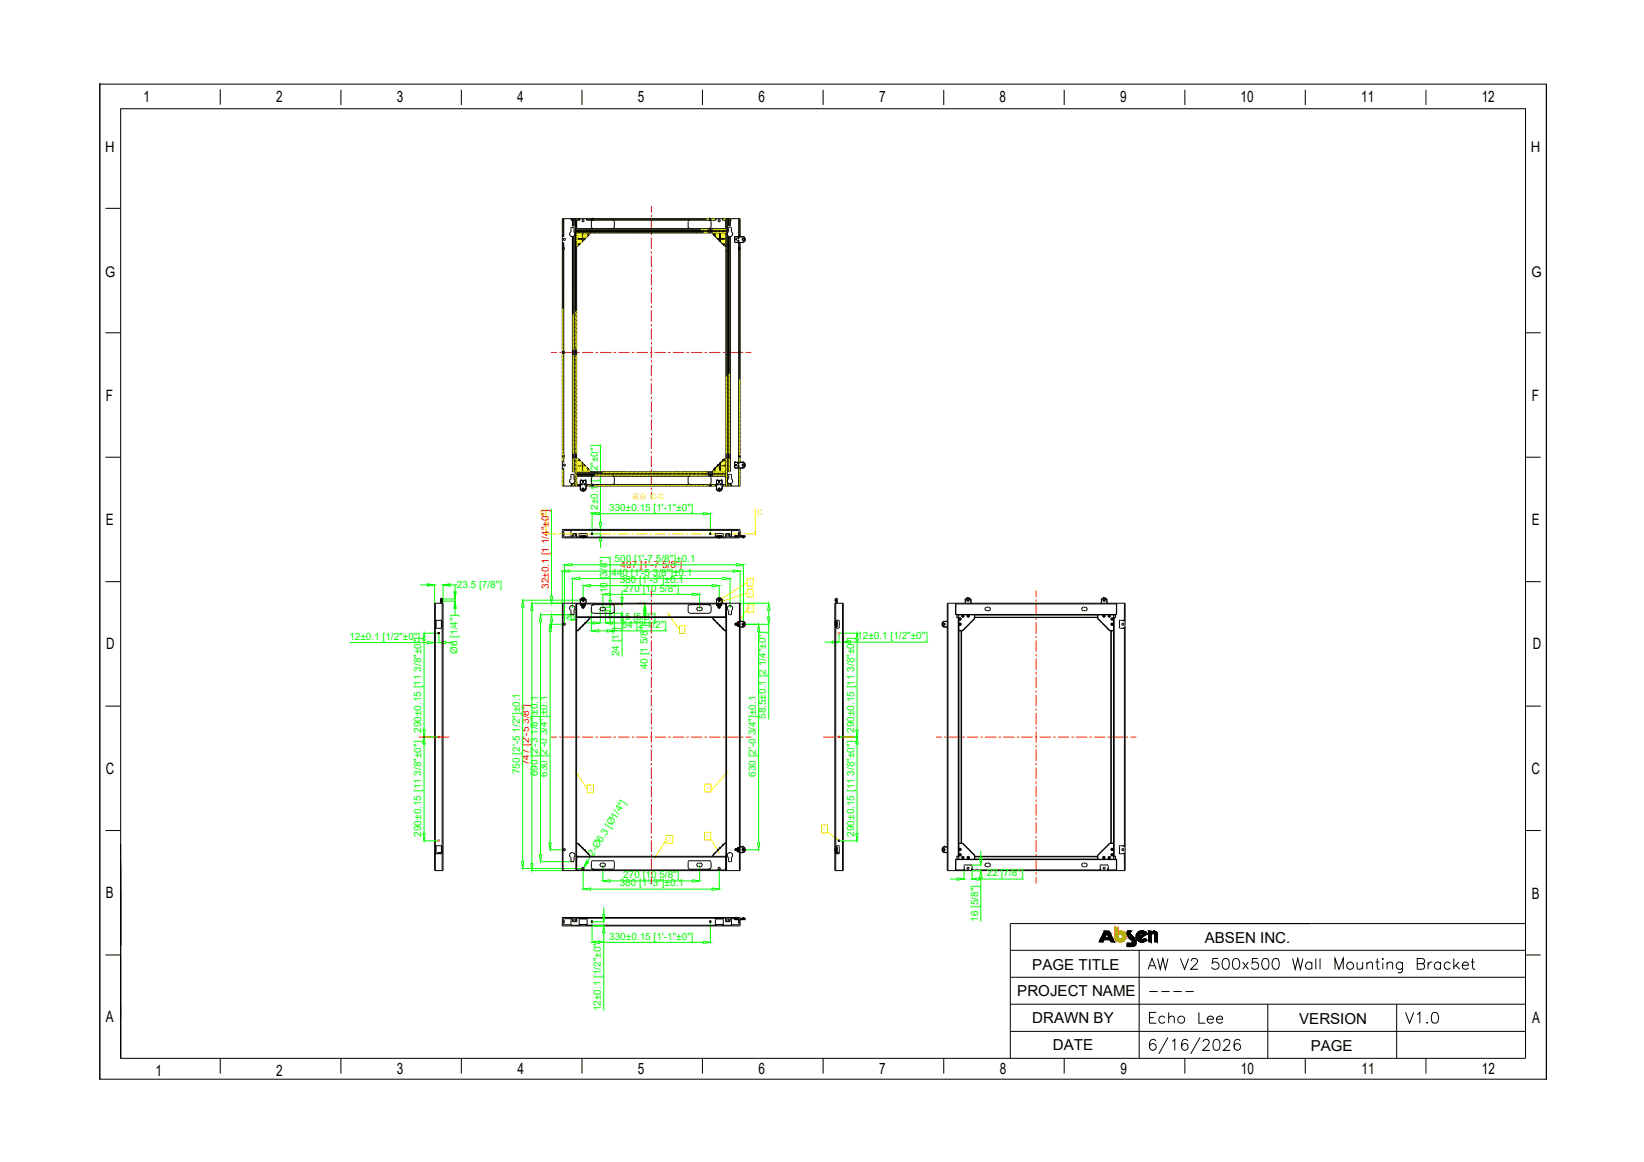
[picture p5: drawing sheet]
<svg xmlns="http://www.w3.org/2000/svg" width="297mm" height="210mm" viewBox="0 0 297 210" stroke-linecap="round" stroke-linejoin="round" font-family="sans-serif">
<defs><g id="words">
<g font-size="4.9">
<text x="206.7" y="185.9">Echo Lee</text>
<text x="252.9" y="185.9">V1.0</text>
</g>
<g font-size="2.8">
<text x="26" y="18.4">1</text>
<text x="49.9" y="18.4">2</text>
<text x="71.7" y="18.4">3</text>
<text x="93.5" y="18.4">4</text>
<text x="115.2" y="18.4">5</text>
<text x="137" y="18.4">6</text>
<text x="158.8" y="18.4">7</text>
<text x="180.6" y="18.4">8</text>
<text x="202.4" y="18.4">9</text>
<text x="224.2" y="18.4">10</text>
<text x="246" y="18.4">11</text>
<text x="267.7" y="18.4">12</text>
<text x="19.1" y="72.5">F</text>
<text x="276.8" y="72.4">F</text>
<text x="19.1" y="94.8">E</text>
<text x="276.8" y="94.9">E</text>
<text x="19.2" y="117.3">D</text>
<text x="276.9" y="117.2">D</text>
<text x="19.1" y="139.8">C</text>
<text x="276.7" y="139.9">C</text>
<text x="19.1" y="162.1">B</text>
<text x="276.8" y="162.3">B</text>
<text x="19.1" y="184.7">A</text>
<text x="276.9" y="184.7">A</text>
<text x="28.1" y="194.4">1</text>
<text x="49.9" y="194.4">2</text>
<text x="71.7" y="194.1">3</text>
<text x="93.5" y="194.1">4</text>
<text x="115.3" y="194.1">5</text>
<text x="137.1" y="194.1">6</text>
<text x="158.9" y="194.1">7</text>
<text x="180.6" y="194.1">8</text>
<text x="202.4" y="194.1">9</text>
<text x="224.2" y="194.1">10</text>
<text x="246" y="194.1">11</text>
<text x="267.8" y="194.1">12</text>
</g>
<g font-size="2.7">
<text x="217.7" y="170.3">ABSEN INC.</text>
<text x="186.5" y="175.1">PAGE TITLE</text>
<text x="183.8" y="180">PROJECT NAME</text>
<text x="186.5" y="184.9">DRAWN BY</text>
<text x="234.7" y="184.9">VERSION</text>
<text x="190.2" y="189.7">DATE</text>
<text x="236.8" y="189.8">PAGE</text>
</g>
<g font-size="2.6">
<text x="19" y="27.4">H</text>
<text x="276.6" y="27.4">H</text>
<text x="19" y="50">G</text>
<text x="276.7" y="50">G</text>
<text x="106.2" y="97.7">M4</text>
<text x="127.4" y="97.7">M4</text>
<text x="78.3" y="115.7">M4</text>
<text x="150.6" y="153.1">M4</text>
<text x="129.5" y="167.9" transform="rotate(-90 129.5 167.9)">M4</text>
<text x="206.7" y="180.3">----</text>
</g>
<g font-size="2.6" fill="#f0f">
<text x="150.6" y="115.7">M4</text>
<text x="78.3" y="153.1">M4</text>
</g>
<g font-size="2.6" fill="#f00">
<text x="78.3" y="134.4">M4</text>
<text x="150.6" y="134.4">M4</text>
</g>
<text font-size="2.6" fill="#0f0" x="108.3" y="167.9" transform="rotate(-90 108.3 167.9)">M4</text>
<g font-size="1.8" fill="#0f0">
<text x="108" y="93.1" transform="rotate(-90 108 93.1)">12±0.1 [1/2&quot;±0&quot;]</text>
<text x="110.1" y="92.3">330±0.15 [1'-1&quot;±0&quot;]</text>
<text x="111" y="101.5">500 [1'-7 5/8&quot;]±0.1</text>
<text x="82.5" y="106.1">23.5 [7/8&quot;]</text>
<text x="109.7" y="107.2" transform="rotate(-90 109.7 107.2)">10 [3/8&quot;]</text>
<text x="110.5" y="104">440 [1'-5 3/8&quot;]±0.1</text>
<text x="112" y="105.3">380 [1'-3&quot;]±0.1</text>
<text x="112.6" y="106.8">270 [10 5/8&quot;]</text>
<text x="111.9" y="112">15 [5/8&quot;]</text>
<text x="112.4" y="113.5">64 [2 1/2&quot;]</text>
<text x="63.1" y="115.6">12±0.1 [1/2&quot;±0&quot;]</text>
<text x="82.7" y="118.1" transform="rotate(-90 82.7 118.1)">Ø6 [1/4&quot;]</text>
<text x="111.9" y="118.5" transform="rotate(-90 111.9 118.5)">24 [1&quot;]</text>
<text x="154.9" y="115.5">12±0.1 [1/2&quot;±0&quot;]</text>
<text x="117" y="120.9" transform="rotate(-90 117 120.9)">40 [1 5/8&quot;]</text>
<text x="138.4" y="129.9" transform="rotate(-90 138.4 129.9)">58.5±0.1 [2 1/4&quot;±0&quot;]</text>
<text x="76.1" y="132.4" transform="rotate(-90 76.1 132.4)">290±0.15 [11 3/8&quot;±0&quot;]</text>
<text x="154.3" y="132.4" transform="rotate(-90 154.3 132.4)">290±0.15 [11 3/8&quot;±0&quot;]</text>
<text x="93.9" y="139.8" transform="rotate(-90 93.9 139.8)">750 [2'-5 1/2&quot;]±0.1</text>
<text x="97.2" y="140.3" transform="rotate(-90 97.2 140.3)">690 [2'-3 1/8&quot;]±0.1</text>
<text x="98.9" y="140.3" transform="rotate(-90 98.9 140.3)">630 [2'-0 3/4&quot;]±0.1</text>
<text x="136.6" y="140.3" transform="rotate(-90 136.6 140.3)">630 [2'-0 3/4&quot;]±0.1</text>
<text x="76.1" y="151.1" transform="rotate(-90 76.1 151.1)">290±0.15 [11 3/8&quot;±0&quot;]</text>
<text x="107.2" y="154.8" transform="rotate(-59 107.2 154.8)">2-Ø6.3 [Ø1/4&quot;]</text>
<text x="154.3" y="151.1" transform="rotate(-90 154.3 151.1)">290±0.15 [11 3/8&quot;±0&quot;]</text>
<text x="112" y="160.1">380 [1'-3&quot;]±0.1</text>
<text x="112.6" y="158.6">270 [10 5/8&quot;]</text>
<text x="178.3" y="158.3">22 [7/8&quot;]</text>
<text x="176.7" y="166.5" transform="rotate(-90 176.7 166.5)">16 [5/8&quot;]</text>
<text x="110.1" y="169.8">330±0.15 [1'-1&quot;±0&quot;]</text>
<text x="108.6" y="182.7" transform="rotate(-90 108.6 182.7)">12±0.1 [1/2&quot;±0&quot;]</text>
</g>
<g font-size="1.8" fill="#f00">
<text x="99.1" y="106.3" transform="rotate(-90 99.1 106.3)">32±0.1 [1 1/4&quot;±0&quot;]</text>
<text x="112.1" y="102.7">497 [1'-7 5/8&quot;]</text>
<text x="95.6" y="138.3" transform="rotate(-90 95.6 138.3)">747 [2'-5 3/8&quot;]</text>
</g>
<g font-size="1.4" fill="#ff0">
<text x="97.5" y="93">C</text>
<text x="114.1" y="90.2">截面 C-C</text>
<text x="136.8" y="93">C</text>
</g>
<g font-size="1.1" fill="#ff0">
<text x="135.3" y="107.5">6</text>
<text x="135.3" y="105.5">7</text>
<text x="135.4" y="110.2">5</text>
<text x="123" y="114.1">1</text>
<text x="106.4" y="142.8">3</text>
<text x="127.7" y="142.7">4</text>
<text x="120.7" y="152">2</text>
<text x="127.6" y="151.4">8</text>
<text x="148.7" y="150.1">9</text>
</g>
<g font-size=".5" fill="#0f0">
<text x="102.4" y="111.8" transform="rotate(-42 102.4 111.8)">R2</text>
<text x="103.3" y="111.9">8</text>
</g>
</g></defs>
<!-- layer: 0 -->
<g fill="none" stroke="#000" stroke-width=".18">
<path d="M18 15.2h.1M18 15.2h261.4v179.7h-261.4zM18 15.2v179.7M39.8 16.1v2.8M61.6 16.2v2.8M83.4 16.2v2.8M105.2 16.2v2.8M126.9 16.2v2.8M148.7 16.2v2.8M170.5 16.2v2.8M192.3 16.2v2.8M214.1 16.2v2.8"/>
<path d="M235.8 16.2v2.8M257.6 16.2v2.8M279.4 15.2v179.7M19.1 37.6h2.7M101.8 39.5v3.1M101.9 39.5v3.2M103.2 39.5v.3l.2-.1M103.2 39.7h.3M103.4 39.7h.1M103.5 39.5v1.3M103.7 39.5v1.3M103.7 39.5v1.3h-.3v-1.1"/>
<path d="M103.9 39.5v48.3M104 39.5v48.3M104.2 39.5v48.3M104.2 39.8h.6M104.2 39.7h.5M104.6 39.5v.2M104.7 39.7h.1M104.7 39.7l.1 .1M104.8 39.5v.3M106 39.5v.3M106 39.8h.7M106.1 39.7l-.1 .1"/>
<path d="M106.1 39.5v.2M106.7 39.7v.1h.6v-.1M106.8 39.5v.2h-.7M106.8 39.6h.4M106.9 39.6v.2M107 39.8l-.2 .3M107.1 39.6h.1M107.1 39.6v.2M107.2 39.5v.2h20.9v-.2M107.3 39.8h20.8M110.7 39.8l.3 .3M124.7 39.8l-.4 .3"/>
<path d="M128.1 39.7v.1h.5v-.1M128.1 39.6h.4M128.2 39.6h.1M128.2 39.6v.2M128.3 39.8l.1 .3M128.4 39.6v.2M128.5 39.5v.2h.7M128.6 39.8h.8M129.2 39.7l.2 .1M129.2 39.5v.2M129.4 39.5v.3M130.6 39.8h.1"/>
<path d="M130.6 39.5v.3M130.6 39.8h.5M130.7 39.5v.2M131.1 39.7l-.5 .1M131.1 39.5v48.3M131.4 39.5v48.3M131.6 39.5v1.3h.4v-1M131.7 39.5v1.3M131.9 39.5v1.3M131.9 39.7h.3M132 39.8h.1M132.2 39.5v.3h-.2"/>
<path d="M133.5 39.5v3.2M133.6 39.5v3.1h.1M101.6 45.1h.2v18.4h-.2v.3M101.6 44.7h.2M101.6 44h.2M101.6 43.9h.3M101.6 42.7h.3M101.6 42.6h.2M101.6 44.8h.3M101.7 45h-.1M101.7 44.8v.2M101.7 45h.2"/>
<path d="M101.8 42.6l.1 .1M101.8 44l-.2 1.1M101.8 44.6h.1v.6h-.1M101.9 43.9l-.1 .1M101.9 43.9v.7M101.9 45.2v18.2M103.2 41.2l-.1 .7M103.3 41.1l-.2 .1M103.3 41.1h.2M103.5 42.8v42.4M103.5 45.3h.2M103.5 44.5h.2"/>
<path d="M103.5 41.1l.2 .1M103.7 41.8a.51 .51 0 0 1 0 .8 .51 .51 0 0 1-.8-.4l.2-.3M103.7 42.7v42.5M103.7 41.2v.6M103.7 42.7v42.5h-.3v-42.4M104 45.3h.2M104.2 42.1h26.9M104.2 41.9h26.9M104.2 41.8h26.9M104.2 41.6h26.9M104.2 41.4h26.9M104.2 41.3h20.4"/>
<path d="M104.3 42.1l-.1 .1M104.4 43.1h.1M104.4 44.1h.1M104.4 44.1v.1M104.4 43.1v.1M104.4 44.2h.2M104.4 44.1h.4M104.4 43.2h.8M104.4 43.1h.8M104.6 44.2v.1M104.7 44.2h.1M104.7 44.2l-.3 .3h-.4"/>
<path d="M104.7 44.1l-.1 .1M104.8 44.1h.1M104.8 44.1l-.1 .1M104.8 44.1h-.1M104.9 44l-.1 .1M105.2 42.3h.1M105.2 43.6h.1M105.2 43.6l-.1 .1M105.2 42.3v.8M105.2 43.2v.4M105.2 43.1l.1 .1M105.3 43.6h-.1"/>
<path d="M105.3 43.1l-.1 .1M105.3 43.5l-.5 .6M105.3 42.3v.8M105.3 43.2v.3M105.3 43.2h.3M105.3 43.1h.4M105.4 43.4l-.1 .1M105.6 43.2l-.1 .1M105.7 43.2h.1M105.7 43.2l-.4 .4M105.7 43.1l-.1 .1M105.7 43.1v.1"/>
<path d="M105.7 43.1h.1M105.8 43.1h-.1M106.1 42.3h.2M106.1 42.3v.5M106.2 42.6h.1M106.3 42.5h.1M106.3 42.5l-.1 .1M106.3 42.3v.2h.1M106.6 41.4v.2M106.6 41.9v.3l-.9 .9M106.8 40.1v.9l.4 .3M107.4 41.4v.2"/>
<path d="M107.4 41.9v.2M111 40.1v.9l-.3 .3M124.3 40.1v.9l.4 .3M124.7 41.3h3.4M127.9 41.4v.2M127.9 41.9v.2M128.2 41.3h2.9M128.4 41l-.3 .3M128.5 40.1v.9M128.7 41.4v.2M128.7 41.9v.2M128.8 42.1v.2l.3 .3"/>
<path d="M128.9 42.5h.1M129 42.3h.2M129 42.5h.1M129 42.3v.2M129 42.5l.2 .2M129.1 42.6l.5 .5M129.1 42.6h.1M129.2 42.7h.1M129.2 42.7v.1M129.2 42.3v.4M129.5 43.1h.1M129.6 43.1l.1 .1"/>
<path d="M129.6 43.1h.4M129.6 43.1l.2 .1M129.7 43.2l.3 .3M129.7 43.1v.1M129.8 43.2v.1M129.8 43.2h.2M129.9 43.4l.1 .1M130 43.5h.1M130 43.5v.1M130 42.3v.8M130 43.2v.3M130 42.3h.2"/>
<path d="M130 43.5l.2 .1M130 43.1l.2 .1M130 43.6h.1M130.1 42.2l-.1 .1M130.1 42.2h.1M130.1 42.2l.1 .1M130.1 43.6h.1M130.1 43.6l.5 .5M130.2 43.6v.1M130.2 42.3v.8M130.2 43.2v.4M130.2 43.1l-.2 .1"/>
<path d="M130.2 43.2h.7M130.2 43.1h.7M130.5 44l.1 .1M130.6 44.1v.1M130.6 44.1h.3M130.6 44.1h.1M130.6 44.2l.4 .3h.4M130.6 44.1l.1 .1M130.7 44.2l.1 .1M130.7 44.2h.2M130.9 43.1v.1M130.9 44.1v.1"/>
<path d="M131.1 42.1v.1M131.1 45.3h.3M131.6 41.8a.51 .51 0 0 0 0 .8 .51 .51 0 0 0 .8-.4l-.2-.3M131.6 42.7v42.5h.4v-42.4M131.7 41.2v.6M131.7 42.7v42.5M131.7 45.3h.2M131.7 44.5h.2M131.8 41.1l-.2 .1M131.8 41.1h.2M131.9 42.8v42.4M132 41.1l.2 .1"/>
<path d="M132.1 41.8l.1 .1M132.2 41.2v.6M132.7 42.9h.1M132.7 42.9v.8M132.7 43.6l.1 .2M132.8 42.8h1.4h-1.4M132.8 43.8h1.4zM132.8 42.8h.1M132.8 42.8l-.1 .1M133.4 44.8h.3M133.4 45h.2M133.5 43.9h.1"/>
<path d="M133.5 43.9v.7M133.5 45.2v18.2M133.5 43.9h.2M133.5 42.7h.2M133.5 42.6v.1M133.6 44.6h-.2v.6h.2M133.6 44.7h.1M133.6 44.8v.2M133.6 45h.1M133.7 42.8v-3.3h-32.1v48.3h3.3M133.7 43.8v39.7M133.7 43.9h-.1l.1 1.2"/>
<path d="M133.7 45.1h-.1v18.4h.1v.3M134.2 42.7l.4 .2v.2M134.2 42.8h.2l.2 .3M134.6 43.4l-.2 .3h-.2M134.6 43.4l-.2 .3-.2 .1M134.6 43.1l.1 .3zM19.1 60.1h2.7M101.6 63.8h.2v18.5h-.2v.3l.1-.1M101.6 63.5h.2M101.6 63.5h.3M101.7 63.5v.3M101.7 63.8h-.1"/>
<path d="M101.7 63.8h.2M101.8 63.4h.1v.5h-.1M101.9 63.9v18.2M103.5 64.1h.2M103.5 63.2h.2M104 64.1h.2M104 63.2h.2M131.1 64.1h.3M131.1 63.2h.3M131.7 64.1h.2M131.7 63.2h.2M133.4 63.5h.3"/>
<path d="M133.4 63.8h.2M133.5 63.9v18.2M133.6 63.4h-.2v.5h.2M133.6 63.5h.1M133.6 63.8h.1M133.6 63.5v.3M133.7 63.8h-.1v18.5h.1v.3l-.1-.1M275.6 60.1h2.8M19.1 82.6h2.7M101.6 97l.1 .2h2.4M101.6 82.6h.2v.7M101.6 95.8v1.2"/>
<path d="M101.6 84.8h.2M101.6 84.6h.3M101.6 83.4h.3M101.6 83.3h.2M101.6 82.2h.2M101.6 82.3h.3M101.7 82.5h.2M101.7 82.3v.2M101.8 83.3l.1 .1M101.8 95.9v1M101.8 82.1h.1v.6h-.1M101.8 95.8v.1"/>
<path d="M101.9 84.6l-.1 3.2M101.9 97h1.5M101.9 82.7v.7M101.9 84.6v3.2M103.1 95.6v.2h-1.2M103.2 86.4l-.1 .1M103.2 85.9v.5M103.2 95.6v1.4M103.2 95.8h29M103.2 87.6h.3M103.3 85.7l-.2 .1M103.3 85.7h.2"/>
<path d="M103.3 87.5h.1M103.3 87.5l.1 .1M103.3 87.5h-.1v.3M103.4 96.9l.1-.5h.7v.8h1M103.4 87.4v.2M103.5 87.4v.4M103.5 96.9l-.2 .1M103.5 82.8h.2M103.5 82h.2M103.5 85.7l.2 .1M103.6 96.9h.1M103.7 86.4v.1"/>
<path d="M103.7 87.3v.5M103.7 96.4v.5M103.7 86.5a.49 .49 0 0 1 .1 .7 .49 .49 0 0 1-.8 0 .49 .49 0 0 1 .1-.7M103.7 85.9v.5M103.7 97h.2M104 96.4l-.1 .5M104 82.8h.2M104 82h.2M104.2 87.6h.5v.2M104.2 85.2h.1M104.2 87.5h.6M104.2 86h2.9"/>
<path d="M104.2 85.9h26.9M104.2 85.7h26.9M104.2 82.8h.2l.9 1M104.2 85.5h26.9M104.2 85.4h26.9M104.2 85.2h26.9M104.4 84.1v.1M104.4 83.1v.2M104.4 84.2h.8M104.4 84.1h.8M104.4 83.3h.4M104.6 83v.1h-.2"/>
<path d="M104.6 96.8l.2 .2M104.6 83.1h.1M104.6 83.1l.1 .1M104.6 96.5v.4M104.7 83.2h.1M104.7 96.9h.2M104.8 96.4l-.2 .1M104.8 83.3h.1M104.8 87.5l-.1 .1M104.8 97h1.2M104.8 96.4h1.2M104.8 87.5v.3"/>
<path d="M104.8 88.3l.1 .2 .3 .2M104.9 86.9h.1M104.9 88.3h.1M104.9 88.3v.2l.3 .1M104.9 86.9v1.4M104.9 96.9h1M104.9 96.8h1M105 86.8h.1M105 86.8h.7M105 86.8l-.1 .1M105.1 83.6l.1 .5M105.2 85h.1"/>
<path d="M105.2 84.2v.8M105.2 84.1l.1 .1M105.2 83.7h.1M105.2 97h-1l-.2 .2M105.2 97v.1M105.2 97.1v.1M105.2 97.1h.4M105.2 88.7h.3zM105.2 96.8v.2M105.2 97.2h.3M105.3 83.7h.1M105.3 83.7l.3 .4"/>
<path d="M105.3 83.8l.1 .1M105.3 85h-.1M105.3 84.2h.4M105.3 84.1h.3M105.3 83.8v.3M105.3 84.2v.8M105.3 84.1l-.1 .1M105.5 84l.1 .1M105.6 97h24.2M105.6 84.1l.1 .1M105.6 84.1h.1M105.7 84.1l.5 .5"/>
<path d="M105.7 97.2h24M105.7 84.1v.1M105.7 84.2h.1M105.7 84.2l.1 .1M105.7 86.8h.1M105.7 86.8l.2 .1M105.8 88.3l-.1 .3h-.2M105.9 88.3h.1M105.9 86.9h.1M105.9 88.3l-.1 .2-.3 .2M105.9 96.8h-1v.2M105.9 86.9v1.4"/>
<path d="M105.9 87.8h23.6M106 87.5l.1 .1M106 87.5h.7M106 87.5v.3M106 87.8v-.2h.8v.2M106.1 84.5v.1M106.1 85h.2M106.1 84.6l.2 .2M106.1 84.6v.4M106.2 84.6h.1M106.2 84.6v.1M106.2 84.7l.4 .3v.4"/>
<path d="M106.2 84.7h.1M106.3 84.8h.1M106.3 84.8v.2M106.6 85.7v.2M106.7 87.6v-.1h.6v.1M106.8 87.2l.2 .2M106.8 86.3v.9M106.9 87.7l-.1 .1h.4M106.9 87.7h.2M106.9 87.5v.2M107.1 87.5v.3M107.2 86l-.4 .3"/>
<path d="M107.2 87.8v-.2h20.9v.2M107.3 87.5h20.8M107.4 85.2v.2M107.4 85.7v.2M110.7 86l.3 .3M110.7 86h13.9M111 87.2l-.3 .3M111 86.3v.9M124.3 87.2l.4 .3M124.3 86.3v.9M124.7 86l-.4 .3M127.9 85.2v.2"/>
<path d="M127.9 85.7v.2M128.1 87.6v-.1h.5v.1M128.1 86l.3 .3M128.1 87.8h.4M128.2 87.7h.2M128.2 86h2.9M128.2 87.5v.3M128.4 87.2l-.1 .2M128.4 87.7l.1 .1M128.4 87.5v.2M128.5 86.3v.9M128.5 87.8v-.2h.8v.2"/>
<path d="M128.6 87.5h.8M128.7 85.2v.2M128.7 85.7v.2M128.9 84.8h.1v.2M129 85h.2M129 84.8h.1M129.1 84.7h.1M129.1 84.7l-.1 .1M129.2 84.6l-.1 .1M129.2 84.6h.1M129.2 84.6v.4M129.2 84.5v.1"/>
<path d="M129.4 87.5l-.1 .1M129.4 96.4h1.2M129.4 87.5v.3M129.4 88.3l.2 .3 .2 .1M129.5 88.3h.1M129.5 86.9h.1M129.5 88.3l.1 .3h.2M129.5 86.9v1.4M129.5 96.8h1v.2M129.5 96.9h1M129.5 96.8h1M129.6 86.8h.1"/>
<path d="M129.6 84.2h.1M129.6 86.8h.7M129.6 86.8l-.1 .1M129.7 84.1h.1M129.7 84.1l-.1 .1M129.7 84.1v.1M129.8 84.1h.1M129.8 84.1h.2M129.8 84v.1M129.8 88.7h.3M129.9 83.9l.1-.1v.3M130 85h.2"/>
<path d="M130 83.8h.1M130 84.2l-.5 .1M130 84.1l.2 .1M130 84.2v.8M130.1 83.7h.1M130.1 97h1M130.2 83.7h.1M130.2 83.7v.4M130.2 84.2v.8M130.2 84.2h.7M130.2 84.1h.7M130.2 84.1l-.2 .1"/>
<path d="M130.2 83.6v.1M130.3 86.8h.1M130.3 86.8l.2 .1M130.4 88.3l-.1 .3h-.2M130.5 88.3h.1M130.5 86.9h.1M130.5 88.3l-.1 .2-.3 .2M130.5 86.9v1.4M130.5 96.9h.1M130.5 96.4l.2 .1M130.6 87.5v.1M130.6 83.2h.1"/>
<path d="M130.6 83.3h-.1M130.6 87.5v.3M130.6 87.5h.5M130.6 83.3h.3M130.6 87.6h.5M130.6 87.6v.2M130.7 83.1l-.1 .1M130.7 96.5v.3l-.2 .2h-1.1M130.7 83.1h.1M130.7 83.1h.2M130.8 83l-.1 .1M130.9 84.1l.1 .1"/>
<path d="M130.9 83.1v.2M130.9 84.1v.1M131 84.2h.1M131 84.2h-.1M131.1 97l.2 .2h2.3M131.1 82.8h-.2l-2.1 2.2v.2M131.1 82.8h.3M131.1 82h.3M131.1 85.2h.1M131.3 96.9h.1M131.4 96.4v.5M131.4 97h.2"/>
<path d="M131.6 86.4v.1M131.6 87.3v.5M131.7 96.4l-.1 .5M131.7 85.9v.5M131.7 87.3v.5M131.7 82.8h.2M131.7 82h.2M131.8 85.7l-.2 .1M131.8 85.7h.2M131.9 96.9l.1 .1M131.9 87.4v.4M131.9 87.6h.3"/>
<path d="M131.9 96.9v-.5h-.8v.8h-.8M132 87.6h.1M132 87.6l.2-.1v.3M132 97h1.5M132 87.4v.2M132 85.7l.2 .1M132.1 86.4l.1 .1M132.2 85.9v.5M132.2 95.6v1.4M132.2 86.5a.49 .49 0 0 1 0 .7 .49 .49 0 0 1-.7 0 .49 .49 0 0 1 .1-.7M132.2 95.6v.2l1.3 .1M132.7 83.7h.1"/>
<path d="M132.7 84.4h.1M132.7 96.9h.8M132.7 96.8h.9M132.7 83.7v.7M132.7 84.4l.1 .1M132.8 83.5h.1M132.8 84.5h.1M132.8 96.8v.2M132.8 84.5h1.4M132.8 83.5h1.4M132.8 83.5l-.1 .2M133.4 82.3h.3"/>
<path d="M133.4 82.5h.2M133.5 84.6v.1M133.5 84.6h.2M133.5 83.4h.2M133.5 82.7v.7M133.5 84.6v3.2M133.5 83.4h.1M133.5 96.9h.1M133.6 82.1h-.2v.6h.2M133.6 96.8h-.9v.2M133.6 95.9v1M133.6 82.2h.1"/>
<path d="M133.6 95.6l.1 .2M133.6 95.6h-31.9l-.1 .2M133.6 82.3v.2M133.7 95.8v1.2l-.1 .2M133.7 82.6h-.1v.8h.1M133.7 84.5v3.3h-3.2M133.7 96.9h1M133.7 96.8h1M133.7 84.7h-.1v3.1M134.1 97.1h.4M134.1 97v.1M134.2 83.5l.4 .2v.2"/>
<path d="M134.2 83.5l.3 .2 .1 .2M134.2 83.5h.1M134.2 84.5h.1M134.2 96.8v.2M134.5 97v.1M134.6 84.1l-.2 .3-.2 .1M134.6 84.1l-.2 .4h-.2M134.6 83.9l.1 .3zM134.7 96.8v.1M134.7 96.9l-1 .1M275.6 82.6h2.8M19.1 105.1h2.7"/>
<path d="M78.5 109h1.6v48.3h-1.6zM78.5 112.1h1.2M78.5 112.2h.2M78.7 109v3.1M78.7 113.5v39.3M78.7 112.1v1.4M78.8 112.1v1.4M79.6 109v-.9h.2l.1 49.2M79.6 108.5h.2M79.7 108.1v.9M79.7 112l.1 .2M79.8 112.1v1.4"/>
<path d="M79.8 108.1v.9M79.8 108.6h.2M79.8 108.2h.2M80 108.2v.4M101.6 109h32.1v48.3h-32.1zM101.7 109v48.3M103.1 110.3a.49 .49 0 0 1-.1-.8 .49 .49 0 0 1 .8 0 .49 .49 0 0 1-.1 .8M103.1 110.2l.1 .7M103.1 110.9l.2 .1M103.7 110.9l-.4 .1M103.7 110.4v.5M103.7 110.2v.1"/>
<path d="M104.1 109v48.3M104.2 111.3h.1M104.2 111.1h.1M104.2 110.8h.1M104.2 109.2h.1M104.2 109v48.3M104.2 113.9h.2M104.2 109.1h.9M104.2 111.5h26.9M104.2 111.4h26.9M104.3 111.5l-.1 .1M104.4 113.9v.1"/>
<path d="M104.7 113.6l-.1 .1M104.7 113.6h.1M104.8 113.5l-.1 .1M104.9 108.5h.1M104.9 108.5v.5M105 109.3h.1M105 109.3h.2M105.1 109.1l-.2 .2 .2 .2 .2-.2-.1-.2M105.1 109.1h.4M105.1 109.2v.2M105.1 109.2l.1 .2M105.1 109.4h.1"/>
<path d="M105.1 109.2h.1M105.2 109.2v.2M105.2 109.2l-.1 .2M105.2 108l-.3 .2-.1 .2M105.2 108.1l-.3 .2v.1M105.2 108.1h.1M105.2 109.3h.1M105.2 108.1h.3M105.3 113.1l-.1 .1M105.3 113.1h.1M105.3 109.7h.1M105.3 109.7h.2"/>
<path d="M105.4 113l-.1 .1M105.4 109.6v.2M105.4 109.7h.1M105.4 109.8h.1M105.4 109.6h.1M105.5 108l.3 .2 .1 .2M105.5 108.1l.3 .2v.1M105.5 109.3h.1M105.5 108.1h.1M105.5 109.3h.2M105.5 109.7h.1M105.5 109.7h-.2"/>
<path d="M105.5 109.1l-.1 .2 .2 .2 .2-.2-.1-.2M105.5 109.1h24.2M105.6 109.2v.2M105.6 109.4h.1M105.6 109.2h.1M105.7 112.6l-.1 .1M105.7 112.6h.1M105.7 109.1h.1M105.7 109.3h.1M105.9 108.5h.1M105.9 108.5v.5M106.2 112.1v.1"/>
<path d="M106.2 112.1h.1M106.3 112l-.1 .1M106.5 111.7l-2.1 2.2M106.5 111.5v.2M106.5 111.7l.1 .1M106.6 111.8l-2.2 2.2h-.2M106.6 111.5v.3M107.2 110.8h3.5M108.7 109.7a.32 .32 0 0 0-.3 .3 .32 .32 0 0 0 .3 .3M108.8 109.7h.3a.32 .32 0 0 1 .3 .3 .32 .32 0 0 1-.3 .3h-.3M110.7 109.2l.3 .2v.2v.8l-.3 .3M110.7 109.2l-3.7 .1-.2 .2v.9l.4 .3"/>
<path d="M124.7 110.8h3.4M126.2 109.7a.32 .32 0 0 0-.3 .3 .32 .32 0 0 0 .3 .3M126.2 109.7h.4a.32 .32 0 0 1 .3 .3 .32 .32 0 0 1-.3 .3h-.4M128.1 109.2l.3 .3M128.1 109.2l-3.6 .1-.2 .2v.9l.4 .3M128.4 110.4l-.3 .3M128.5 109.6v.8M128.8 111.8l2.1 2.2h.2M128.8 111.5v.3M128.8 111.7v.1M128.8 111.5v.2M128.8 111.7l2.2 2.2"/>
<path d="M129 112l.1 .1M129.1 112.1h.1M129.1 112.1l.1 .1M129.5 108.5h.1M129.5 108.5v.5M129.6 112.6h.1M129.6 109.1l-.1 .2 .2 .2 .2-.2-.1-.2M129.6 109.3h.1M129.6 109.3h.2M129.7 112.6h.1M129.7 112.6v.1M129.7 109.1h.1"/>
<path d="M129.7 109.2v.2M129.7 109.2l.1 .2M129.7 109.4h.1M129.7 109.2h.1M129.8 109.2l-.1 .2M129.8 109.2v.2M129.8 109.1h.1M129.8 109.1h.3M129.8 108l-.3 .2-.1 .2M129.8 108.1l-.3 .2v.1M129.8 108.1h.1M129.8 109.3h.1"/>
<path d="M129.8 109.7h.1M129.8 109.7h.2M129.8 108.1h.3M129.9 109.6v.2M129.9 109.6l.1 .2M129.9 109.8h.1M129.9 109.6h.1M129.9 109.7h.1M130 109.7h-.1M130 109.6l-.1 .2M130 109.6v.2M130 113v.1"/>
<path d="M130 113.1h.1M130 113.1l.1 .1M130 109.7h.1M130 109.7h-.2M130.1 108l.2 .1 .2 .3M130.1 108.1l.3 .2v.1M130.1 109.1l-.1 .2 .2 .2 .1-.2-.1-.2M130.1 109.3h.1M130.1 108.1h.1M130.1 109.1h.1M130.1 109.3h.2M130.2 109.1h.1"/>
<path d="M130.2 109.1h.9M130.2 109.2v.2M130.2 109.4h.1M130.2 109.2h.1M130.3 109.3h.1M130.5 108.5h.1M130.5 108.5v.5M130.6 113.5v.1M130.6 113.6h.1M130.6 113.6l.1 .1M131 113.9v.1M131 113.9h.1"/>
<path d="M131.1 111.5v.1M131.1 111.3h.1M131.1 111.1h.1M131.1 110.8h.1M131.1 109.2h.1M131.1 109v48.3M131.3 109v48.3M131.6 110.2v.1M131.6 110.3a.49 .49 0 0 1-.1-.8 .49 .49 0 0 1 .7 0 .49 .49 0 0 1 0 .8M131.7 110.4v.5M132.2 110.4l-.1 .6h-.3l-.2-.1M132.2 110.2l-.1 .1"/>
<path d="M132.9 112.7v.1M132.9 112.8h.2M132.9 112.7h.2M132.9 112.7l.2 .1M133 112.6v.3M133 112.9h.1M133 112.6h.1M133 112.6l.1 .3M133 112.7l.1 .1M133.1 112.7l-.1 .1M133.1 112.6l-.1 .3M133.1 112.6v.3"/>
<path d="M133.1 112.7v.1M133.1 112.7l-.2 .1M133.3 113h.1M133.3 113h.2M133.3 112.5v.1M133.3 112.6h.2M133.3 112.5h.2M133.3 112.5l.2 .1M133.4 112.4v.2M133.4 112.9v.2M133.4 113.1h.1M133.4 112.9h.1"/>
<path d="M133.4 112.6h.1M133.4 112.4h.1M133.4 112.5v.1M133.5 113h.1M133.5 112.5v.1M133.5 112.5l-.2 .1M133.6 112.4l-.2-.1-.2 .2 .2 .2 .2-.1M133.6 112.9l-.2-.1-.2 .2 .2 .2 .2-.2M133.6 112.5v.5M133.6 113v40.2M133.6 112.5h.1M133.6 109v3.5"/>
<path d="M133.7 113.2h.5l-.5 .1M133.7 112.2h.5M134.2 112.2v.1M134.6 112.6l-.4-.4 .4 .2v.2M134.6 112.9l-.2 .3h-.2M134.6 112.9l-.2 .3-.2 .1M134.6 112.6l.1 .3zM150.8 112.5h.1M150.8 112.5v.4M150.8 112.5v-3.5h1.6v48.3h-1.6v-3.5M150.8 113.1v40.1M150.9 112.6h.1"/>
<path d="M150.9 108.2v.4M150.9 112.6v.3M150.9 108.6h.1M150.9 108.2h.1M151 109v3.6M151 112.9v40.4M151 112.6h.3M151 109v-.9h.3v.9M151 112.2v1.1M151 108.5h.3M151.1 112.2h.1M151.1 112.2l-.1 .1"/>
<path d="M151.1 108.1v.9M151.1 112.2v1.1M151.1 112.1v.1M151.2 112l-.2 .2M151.2 112.1h.3M151.2 108.1v.9M151.2 112.2v1.1M151.2 112.2l.1 1M151.5 112l.1 .2M151.6 112.2v1.1M152.2 109v48.3M170.2 112.9l.2 .3 .2 .1"/>
<path d="M170.2 112.6l.1-.2 .3-.2-.3 .4M170.2 112.6l.1 .3zM170.3 112.9l.1 .3h.2M170.6 112.2h.6M170.6 112.2v.1M171.2 109h32.1v48.3h-32.1zM171.2 113.2h-.6l.6 .1M171.3 109v48.3M172.6 110.9l.2 .1M172.7 109.5h.1M172.7 109.1h29M172.7 109v2"/>
<path d="M172.7 110.9l.1 .1M172.8 111h28.9M172.8 111h28.8M172.8 111.4l.2 .2M172.9 111v.5M172.9 111.5h.3M172.9 111.1h.3M173 111.5h.2M173.1 111.6v43.1M173.2 113.9h.7M173.2 111v44.2M173.4 112.8h.2"/>
<path d="M173.4 111.8h.1M173.4 112.8h.1M173.4 111.8h.2M173.4 112.9h.1M173.4 111.7v.2M173.4 112.7v.2M173.4 112.7l.1 .2M173.4 111.7l.1 .2M173.4 112.7h.1M173.4 111.9h.1M173.4 111.7h.1M173.5 111.8h-.1"/>
<path d="M173.5 112.8h-.1M173.5 111.7l-.1 .2M173.5 112.7l-.1 .2M173.5 111.7v.2M173.5 112.7v.2M173.6 111.8h.1M173.6 112.8h.1M173.6 112.8h-.2M173.6 111.8h-.2M173.7 114v38.3M173.9 111.3h.1M173.9 113.9v.1"/>
<path d="M173.9 111.3h.2M174 111.4h.1M174 111.2h.1M174 111.2v.2M174.1 111.3h.1M174.1 111.3h-.2M174.4 108.5h.1M174.4 108.5v.5M174.8 108l-.4 .2v.2M174.8 108.1l-.3 .2-.1 .1M174.8 108.1h.1M174.8 108.1h.2"/>
<path d="M174.9 111.3h.1M175 111.4h.1M175 111.2h.1M175 111.2v.2M175 108l.2 .1 .2 .3M175 108.1h.2l.2 .3M175 108.1h.1M175 111.3h.1M175 111.3h-.1M175.4 108.5h.1M175.4 108.5v.5M176.1 111.7l-2.2 2.2"/>
<path d="M176.1 111v.7M176.1 111.7v.1M176.1 111.8l-2.2 2.2h-.7M176.1 111.5h22.2M176.1 111v.8M176.1 111.1h22.2M178 109.8l.6-.1a.32 .32 0 0 1 .3 .3 .32 .32 0 0 1-.3 .3h-.3a.32 .32 0 0 1-.3-.5zM195.8 109.7a.32 .32 0 0 0-.3 .3 .32 .32 0 0 0 .3 .3M195.8 109.7h.3a.32 .32 0 0 1 .3 .3 .32 .32 0 0 1-.3 .3h-.3M198.3 111v.8M198.3 111.8l2.2 2.2h.7M198.4 111.7l-.1 .1"/>
<path d="M198.4 111v.7M198.4 111.7l2.1 2.2M199 108.5h.1M199 108.5v.5M199.4 108l-.4 .2v.2M199.4 108.1h-.2l-.2 .3M199.4 108.1h.1M199.4 108.1h.2M199.4 111.3h.1M199.4 111.3h.2M199.5 111.4h.1M199.5 111.2h.1"/>
<path d="M199.5 111.2v.2M199.6 111.3h.1M199.6 111.3h-.2M199.6 108l.4 .2v.2M199.6 108.1h.2l.2 .3M199.6 108.1h.1M200 108.5h.1M200 108.5v.5M200.3 111.3h.1M200.3 111.3h.2M200.4 111.4h.1M200.4 111.2v.2"/>
<path d="M200.4 111.2h.1M200.4 111.3h.1M200.5 113.9h.7M200.5 111.3h.1M200.5 113.9v.1M200.5 111.3h-.2M200.7 114v38.3M200.8 114v38.3M200.9 112.8h.2M200.9 111.8h.1M200.9 112.8h.1M200.9 111.8h.2"/>
<path d="M201 112.9h.1M201 111.7v.2M201 112.7v.2M201 112.7h.1M201 111.9h.1M201 111.7h.1M201 112.8h.1M201 111.8h.1M201.1 111.8h.1M201.1 112.8h.1M201.1 112.8h-.2M201.1 111.8h-.2"/>
<path d="M201.2 111v44.2M201.2 111.5h.3M201.2 111.1h.3M201.3 111.6v43.1M201.5 111.5l-.3 .1M201.5 111.4l-.1 .2M201.5 111v.5M201.7 109v2M201.7 109.5h.1M201.8 109v1.9l-.2 .1 .1-.1M202.2 113.3l.2 .2M202.3 112.2v1.1"/>
<path d="M202.4 112l-.2 .2M202.4 112.1h.9M202.4 113.5h.9M203 113.3l.1 .2M203 112.2h.3M203 112.1v.1M203 113.3v.2M203 113.3h.3M203.1 112.1l-.1 .1M203.1 112.1h.1M203.2 109v3.1M203.2 113.5v39.3"/>
<path d="M275.6 105.1h2.8M19.1 127.6h2.7M275.6 127.6h2.8M19.1 150h2.7M21.8 152.4v38.8h253.8v-171.6h-253.8v171.6v-9.8M78.5 154.2h1.2M78.5 154.1h.2M78.7 154.2v3.1M78.7 152.8v1.4M78.8 152.8v1.4M79.1 154.1h.7M79.1 154v.2"/>
<path d="M79.8 154.1l-.1 .1M79.8 154.1v.1M103.1 154.9a.49 .49 0 0 1-.1-.7 .49 .49 0 0 1 .8 0 .49 .49 0 0 1-.1 .7M103.1 154.8l.1 .7M103.1 155.5l.2 .2M103.7 155.5l-.4 .2M103.7 155v.5M103.7 154.8v.2M104.2 157h.1M104.2 154.7h.1M104.2 155.5h.1M104.2 155.2h.1"/>
<path d="M104.2 154.9h.1M104.2 157.1h26.9M104.2 154.6l.1 .1M104.2 152.3h.2l2.2 2.2v.2M104.2 154.8h26.9M104.2 154.7h26.9M104.2 152.4h.2M104.4 152.4l2.1 2.1M104.4 152.3v.1M104.6 152.6l.1 .1M104.7 152.7h.1M105.2 153.1l.1 .1"/>
<path d="M105.3 153.2l.1 .1M105.3 153.2h.1M105.6 153.5l.1 .1M105.7 153.6v.1M105.7 153.6h.1M105.7 153.7h.1M106.2 154.1v.1M106.2 154.2l.1 .1M106.2 154.2h.1M106.5 154.5h.1M106.5 154.5v.2M106.8 156.7l.4 .3h3.5"/>
<path d="M106.8 155.8v.9M107.2 155.4l-.4 .4M107.2 155.5h3.5M108.7 155.9a.32 .32 0 0 0-.3 .3 .32 .32 0 0 0 .3 .3M108.8 155.9h.3a.32 .32 0 0 1 .3 .3 .32 .32 0 0 1-.3 .3M108.8 156.6h.3M110.7 155.4l.3 .4M111 156.7l-.3 .3M111 155.8v.9M124.3 156.7l.4 .3h3.4M124.3 155.8v.9M124.7 155.4l-.4 .4"/>
<path d="M124.7 155.5h3.4M126.2 155.9a.32 .32 0 0 0-.3 .3 .32 .32 0 0 0 .3 .3M126.2 155.9h.4a.32 .32 0 0 1 .3 .3 .32 .32 0 0 1-.3 .3M126.2 156.6h.4M128.1 155.4l.3 .4M128.4 156.7l-.3 .3M128.5 155.8v.9M128.8 154.5h.1M128.8 154.5v.2M129.1 154.2h.1M129.1 154.2l-.1 .1M129.2 154.1l-.1 .1"/>
<path d="M129.7 153.6h.1M129.7 153.6l-.1 .1M129.7 153.5h.1M129.7 153.5v.1M130 153.2h.1M130 153.2v.1M130.1 153.1l-.1 .1M130.6 152.7h.1M130.7 152.6l-.1 .1M131 152.4h.1M131 152.3v.1M131 152.4l-2.2 2.1"/>
<path d="M131.1 157h.1M131.1 155.5h.1M131.1 155.2h.1M131.1 154.9h.1M131.1 154.7h.1M131.1 152.3h-.2l-2.1 2.2v.2M131.1 154.6v.1M131.6 154.8v.2M131.6 154.9a.49 .49 0 0 1-.1-.7 .49 .49 0 0 1 .7 0 .49 .49 0 0 1 0 .7M131.7 155v.5M132.2 155l-.1 .6-.3 .1-.2-.2M132.2 154.8l-.1 .2"/>
<path d="M132.9 153.5h.2M132.9 153.5h.1M133 153.6h.1M133 153.4h.1M133 153.5h.1M133 153.4l.1 .2M133 153.4v.2M133.1 153.4v.2M133.1 153.4l-.1 .2M133.1 153.5h-.1M133.1 153.5h-.2M133.1 153.5h.1"/>
<path d="M133.3 153.8h.2M133.3 153.7h.2M133.3 153.3h.2M133.3 153.2h.2M133.3 153.7l.2 .1M133.3 153.2l.2 .1M133.3 153.2v.1M133.3 153.7v.1M133.4 153.8h.1M133.4 153.6h.1M133.4 153.4h.1M133.4 153.2h.1"/>
<path d="M133.4 153.7v.1M133.4 153.2v.1M133.4 153.6v.2M133.4 153.2v.2M133.5 153.7l-.2 .1M133.5 153.2l-.2 .1M133.5 153.2v.1M133.5 153.7v.1M133.6 153.2l-.2-.1-.2 .2 .2 .2 .2-.2M133.6 153.6l-.2-.1-.2 .2 .2 .2 .2-.1M133.6 153.7h.1M133.6 153.2v.1"/>
<path d="M133.6 153.3h.1M133.6 153.3v4M133.7 154h.5M133.7 153h.5M134.2 153h.2l.2 .4M134.2 153l.3 .2 .1 .2M134.2 154h.1M134.2 153h.1M134.6 153.6l-.1 .2-.3 .2M134.6 153.6l-.2 .4h-.2M134.6 153.4v.2M151 154.1l.2 .1"/>
<path d="M151 153.7v3.6M151 154.1h.1M151 152.9v1.2M151.1 154.1h.5M151.1 154.1v.1M151.6 154.1l-.1 .1h-.3M151.6 152.9v1.2M170.2 153.6l.2 .4h.2M170.2 153.6h.1M170.2 153.4h.1M170.2 153.4v.2M170.3 153.6v.2l.3 .2"/>
<path d="M170.3 153.4v.2M170.6 153h-.2l-.2 .4M170.6 153l-.3 .2v.2M170.6 153h.1M170.6 154h.1M170.6 154h.6M170.6 153h.6M172.7 157.1h1.5M172.7 155.3v2M172.8 155.3h28.9M172.8 155.2l-.2 .1M172.8 155.2h28.8"/>
<path d="M172.8 155.2l-.1 .2M172.9 155.2h.3M172.9 154.8h.3M172.9 154.8v.4M173 154.7h.2M173 154.6l-.2 .2M173.2 152.3h.7l2.2 2.2v.7M173.2 152.4h.7M173.4 153.5h.2M173.4 154.4l.2 .1M173.4 154.5h.2M173.4 154.4h.2"/>
<path d="M173.4 153.5h.1M173.4 154.4v.1M173.4 153.4h.1M173.4 154.4l.1 .1M173.4 154.6h.1M173.4 154.3h.1M173.4 153.6h.1M173.4 154.3l.1 .3M173.4 153.4l.1 .2M173.4 153.4v.2M173.4 154.3v.3M173.5 153.4v.2"/>
<path d="M173.5 154.3v.3M173.5 153.4l-.1 .2M173.5 154.3l-.1 .3M173.5 153.5h-.1M173.5 154.4l-.1 .1M173.6 154.4l-.2 .1M173.6 153.5h-.2M173.6 153.5h.1M173.6 154.4v.1M173.9 154.9l.2 .1M173.9 155h.2M173.9 154.9h.2"/>
<path d="M173.9 152.4l2.2 2.1M173.9 152.3v.1M173.9 154.9v.1M174 155.1h.1M174 154.9h.1M174 154.9v.2M174.1 154.9l-.2 .1M174.1 154.9v.1M174.2 157h.1M174.2 156.4v.9M174.3 156.2l-.1 .2M174.3 157l-.1 .1"/>
<path d="M174.3 156.3h1.2M174.3 157v.3M174.9 154.9l.1 .1M174.9 155h.1M174.9 154.9h.1M174.9 154.9v.1M175 155.1h.1M175 154.9h.1M175 154.9v.2M175 154.9l-.1 .1M175 154.9v.1M175.5 156.2l.1 .2v.9"/>
<path d="M175.5 157l.1 .1M175.5 157h.1M175.5 157v.3M175.6 157.1h.1M175.6 157.1h23.2M176.1 154.5h.1M176.1 154.5v.7M176.1 154.7h22.2M176.1 155.2h22.2M176.1 154.8h22.2M178.3 156.5a.32 .32 0 0 1-.3-.3 .32 .32 0 0 1 .3-.3h.3a.32 .32 0 0 1 .3 .3 .32 .32 0 0 1-.3 .3M178.3 156.6h.3"/>
<path d="M195.8 155.9a.32 .32 0 0 0-.3 .3 .32 .32 0 0 0 .3 .3M195.8 155.9h.3a.32 .32 0 0 1 .3 .3 .32 .32 0 0 1-.3 .3M195.8 156.6h.3M198.3 154.5h.1M198.4 154.5v.7M198.8 157.1h.1M198.8 157h.1M198.8 156.4v.9M198.9 156.2l-.1 .2M198.9 157l-.1 .1M198.9 156.3h1.2M198.9 157v.3"/>
<path d="M199.4 155h.2M199.4 154.9h.2M199.4 154.9l.2 .1M199.4 154.9v.1M199.5 155.1h.1M199.5 154.9h.1M199.5 154.9v.2M199.6 154.9l-.2 .1M199.6 154.9v.1M200 156.2l.2 .2M200.1 157l.1 .1M200.1 157h.1"/>
<path d="M200.1 157v.3M200.2 157.1h.1M200.2 157.1h1.5M200.2 156.4v.9M200.3 155h.2M200.3 154.9h.2M200.3 154.9l.2 .1M200.3 154.9v.1M200.4 155.1h.1M200.4 154.9h.1M200.4 154.9v.1M200.4 154.9v.2"/>
<path d="M200.5 152.4h.7M200.5 154.9l-.2 .1M200.5 152.3v.1M200.5 154.9v.1M200.5 152.4l-2.1 2.1M200.9 153.5h.2M200.9 154.5h.2M200.9 154.4h.2M200.9 154.4l.2 .1M200.9 153.5h.1M200.9 154.4v.1M201 153.4h.1"/>
<path d="M201 154.6h.1M201 154.3h.1M201 153.6h.1M201 154.4v.1M201 153.5h.1M201 154.3v.3M201 153.4v.2M201.1 154.4l-.2 .1M201.1 153.5h-.2M201.1 153.5h.1M201.1 154.4v.1M201.2 154.7h.3"/>
<path d="M201.2 152.3h-.7l-2.2 2.2v.7M201.2 155.2h.3M201.2 154.8h.3M201.4 154.6l.1 .2v.4M201.6 155.2l.1 .2M201.6 155.2l.2 .1M201.7 155.3v2M201.8 155.4v1.9M202.2 154.1l.2 .1M202.3 152.9v1.2M202.4 152.7l-.2 .2M202.4 154.2h.9"/>
<path d="M202.4 152.8h.9M203 154.1l.1 .1M203 154.1h.3M203 152.9h.3M203 152.8v.1M203 154.1v.1M203.1 152.8l-.1 .1M203.2 154.2v3.1M275.6 150h2.8M19.1 172.5h2.7M21.8 161.1v9.8M101.6 167.1l.1 .2h31.9"/>
<path d="M101.6 165.9v1.2M101.7 165.7l-.1 .1M101.7 165.7h2.4M101.8 166v1M101.8 165.9v.1M101.9 167h1.2v.3M101.9 165.9h1.5M103.2 165.9v1.4M103.2 167.1h1.4M103.3 165.9l.2 .2M103.4 165.9l.1 .1M103.5 166v.5h.7v-.8h26.9v.8h.8v-.5"/>
<path d="M103.7 166v.5M103.7 165.9l-.1 .1M103.7 165.9h.2M103.9 165.9l.1 .1M104 166v.5M104 165.7l.2 .1M104.2 165.9h26.9M104.6 166.1v1.2M104.6 167h1.5M104.7 166h1.4M104.8 165.9l-.2 .2M104.8 167v.3"/>
<path d="M104.8 165.9h1.2M106.1 167.1h23.1M129.2 167h1.5M129.2 166h1.4M129.4 165.9h1.2M130.5 165.9l.2 .2M130.6 167v.3M130.7 166.1v1.2M130.7 167.1h1.5M131.3 165.7l-.2 .1M131.3 165.7h2.3M131.4 166v.5"/>
<path d="M131.4 165.9l-.1 .1M131.4 165.9h.2M131.6 165.9l.1 .1M131.7 166v.5M131.9 165.9v.1M132 165.9l-.1 .2M132.2 165.9v1.4M132.7 165.9h.1M132.7 166.1h.1M132.7 165.9v.2M132.7 166.1h.9M132.8 165.9h.1"/>
<path d="M132.8 166.1h.1M132.8 165.9v.2M133.5 165.9h-1.5M133.5 167h-1.3v.3M133.6 166v1M133.6 165.7l.1 .1M133.7 165.9v1.2l-.1 .2M133.7 165.9h1v.2h-1M134.1 165.8v.1M134.1 165.8h.4M134.2 165.9v.2M134.5 165.8v.1"/>
<path d="M182.5 171.7h93.1M182.5 176.5h93.1M205.8 171.7v19.5M207.4 175.1l.8-2 .7 2M207.7 174.5h.9M209.2 173.1l.4 2 .5-2 .5 2 .4-2M213.3 173.1l.7 2 .8-2M215.2 173.6l.2-.4a.68 .68 0 0 1 .9 .1 .62 .62 0 0 1-.2 .9l-1 .9h1.4M220.1 173.1h-.9l-.2 .9a.69 .69 0 0 1 1.1-.1 .69 .69 0 0 1-.1 1.1 .69 .69 0 0 1-1.1-.3M221.1 173.2a.64 .64 0 0 1 .9 .3 1.6 1.6 0 0 1-.2 1.5 .64 .64 0 0 1-.9-.3 1.6 1.6 0 0 1 .2-1.5zM223 173.2a.64 .64 0 0 1 .9 .3 1.6 1.6 0 0 1-.2 1.5 .64 .64 0 0 1-.9-.3 1.6 1.6 0 0 1 .2-1.5zM224.5 173.8l1.1 1.3"/>
<path d="M225.6 173.8l-1.1 1.3M227.2 173.1h-.9l-.1 .9a.67 .67 0 0 1 1 0 .67 .67 0 0 1-.1 1 .67 .67 0 0 1-1-.3M228.3 173.2a.64 .64 0 0 1 .9 .3 1.75 1.75 0 0 1-.2 1.5 .64 .64 0 0 1-.9-.3 1.44 1.44 0 0 1 .2-1.5zM230.1 173.2a.64 .64 0 0 1 1 .3 1.75 1.75 0 0 1-.2 1.5 .64 .64 0 0 1-.9-.3 1.44 1.44 0 0 1 .1-1.5zM233.6 173.1l.4 2 .5-2 .5 2 .4-2M237 174.1a.64 .64 0 0 0-.9-.1 .64 .64 0 0 0 0 .9 .64 .64 0 0 0 .9-.1M237 173.8v1.3M237.7 173.1v2M238.5 173.1v2M241.2 175.1v-2l.7 2 .8-2v2M245.2 173.8l.1 1.2 .4 .1 .5-.4M246.2 173.8v1.3"/>
<path d="M247 174.2l.4-.4 .5 .1 .1 1.2M247 173.8v1.3M248.5 173.8h.7M248.8 173.1v1.6l.1 .3 .4 .1M249.9 173.1v.2zM249.9 173.9v1.2M250.6 174.2l.5-.4 .4 .1 .1 1.2M250.6 173.8v1.3M253.4 173.8v1.5a.54 .54 0 0 1-.8 .3M253.4 174.1a.64 .64 0 0 0-.9-.1 .64 .64 0 0 0 0 .9 .64 .64 0 0 0 .9-.1M256.1 174.1l1.1-.1 .2-.3-.2-.5-1.1-.1v2l1.1-.1a.53 .53 0 0 0 .2-.6 .53 .53 0 0 0-.5-.3M258 173.8v1.3"/>
<path d="M258.8 173.8a.72 .72 0 0 0-.8 .6M260.3 174.1a.62 .62 0 0 0-.9-.1 .62 .62 0 0 0 0 .9 .62 .62 0 0 0 .9-.1M260.3 173.8v1.3M262 174.1a.62 .62 0 0 0-.9-.1 .62 .62 0 0 0 0 .9 .62 .62 0 0 0 .9-.1M262.7 173.1v2M263.1 174.4l.6 .7M263.6 173.8l-.9 .9M264.2 174.4h1.1a.55 .55 0 0 0-.5-.6 .55 .55 0 0 0-.6 .6 .61 .61 0 0 0 .4 .7 .61 .61 0 0 0 .7-.3M265.8 173.8h.6M266.1 173.1v1.6v.3l.4 .1M275.6 172.5h2.8M275.6 166.8h-93.1v24.4"/>
<path d="M18 194.9h.1M39.8 191.2v2.7M61.6 191.2v2.7M83.4 191.2v2.7M105.2 191.2v2.7M126.9 191.2v2.7M148.7 191.2v2.7M170.5 191.2v2.7M182.5 181.4h93.1M182.5 186.3h93.1M192.3 191.2v2.7M208.8 188a.58 .58 0 0 0-.5-.3 .58 .58 0 0 0-.5 .4 1.36 1.36 0 0 0 .2 1.5 .61 .61 0 0 0 .9-.3 .61 .61 0 0 0-.5-.8 .61 .61 0 0 0-.7 .6"/>
<path d="M211 187.4l-1.6 3M211.8 188.1l.5-.4v2M214.1 191.2v2.7M214.6 188l-.1-.1a.59 .59 0 0 0-.9 .2 1.49 1.49 0 0 0 .1 1.5 .6 .6 0 0 0 .9-.2 .6 .6 0 0 0-.4-.9 .6 .6 0 0 0-.7 .6M216.8 187.4l-1.7 3M217.4 188.2v-.1a.58 .58 0 0 1 .5-.4 .58 .58 0 0 1 .6 .4l-.3 .7-.9 .9h1.3M219.4 187.9a.59 .59 0 0 1 .9 .2 1.71 1.71 0 0 1-.1 1.5 .59 .59 0 0 1-1-.2 1.71 1.71 0 0 1 .2-1.5zM221.1 188.2v-.1a.58 .58 0 0 1 .6-.4 .58 .58 0 0 1 .5 .4l-.2 .7-1 .9h1.3M224.1 188l-.1-.1a.59 .59 0 0 0-.9 .2 1.49 1.49 0 0 0 .1 1.5 .6 .6 0 0 0 .9-.2 .6 .6 0 0 0-.4-.9 .6 .6 0 0 0-.7 .6M229.1 181.4v9.8M235.8 191.2v2.7M252.3 181.4v9.8"/>
<path d="M257.6 191.2v2.7M279.4 194.9h.1"/>
<circle cx="105.3" cy="39.9" r=".19"/>
<circle cx="129.9" cy="39.9" r=".19"/>
<circle cx="102" cy="43.2" r=".19"/>
<circle cx="133" cy="43.2" r=".06"/>
<circle cx="133" cy="43.2" r=".11"/>
<circle cx="133.4" cy="43" r=".06"/>
<circle cx="133.4" cy="43.5" r=".06"/>
<circle cx="133.4" cy="43" r=".11"/>
<circle cx="133.4" cy="43.5" r=".11"/>
<circle cx="134.3" cy="43.2" r=".19"/>
<circle cx="102" cy="84" r=".19"/>
<circle cx="105.1" cy="87.5" r=".06"/>
<circle cx="105.1" cy="87.5" r=".11"/>
<circle cx="105.3" cy="88.4" r=".19"/>
<circle cx="105.3" cy="87.1" r=".06"/>
<circle cx="105.3" cy="87.1" r=".11"/>
<circle cx="105.6" cy="87.5" r=".06"/>
<circle cx="105.6" cy="87.5" r=".11"/>
<circle cx="129.7" cy="87.5" r=".06"/>
<circle cx="129.7" cy="87.5" r=".11"/>
<circle cx="129.9" cy="88.4" r=".19"/>
<circle cx="129.9" cy="87.1" r=".06"/>
<circle cx="129.9" cy="87.1" r=".11"/>
<circle cx="130.2" cy="87.5" r=".06"/>
<circle cx="130.2" cy="87.5" r=".11"/>
<circle cx="133" cy="84" r=".06"/>
<circle cx="133" cy="84" r=".11"/>
<circle cx="133.4" cy="83.8" r=".06"/>
<circle cx="133.4" cy="84.2" r=".06"/>
<circle cx="133.4" cy="83.8" r=".11"/>
<circle cx="133.4" cy="84.2" r=".11"/>
<circle cx="134.3" cy="84" r=".19"/>
<circle cx="102" cy="112.8" r=".19"/>
<circle cx="105.1" cy="109.3" r=".19"/>
<circle cx="105.3" cy="108.4" r=".15"/>
<circle cx="105.3" cy="109.7" r=".19"/>
<circle cx="105.3" cy="108.4" r=".19"/>
<circle cx="105.6" cy="109.3" r=".19"/>
<circle cx="129.7" cy="109.3" r=".19"/>
<circle cx="129.9" cy="108.4" r=".15"/>
<circle cx="129.9" cy="108.4" r=".19"/>
<circle cx="129.9" cy="109.7" r=".19"/>
<circle cx="130.2" cy="109.3" r=".19"/>
<circle cx="133" cy="112.8" r=".19"/>
<circle cx="133.4" cy="112.5" r=".19"/>
<circle cx="133.4" cy="113" r=".19"/>
<circle cx="134.3" cy="112.8" r=".15"/>
<circle cx="134.3" cy="112.8" r=".19"/>
<circle cx="170.5" cy="112.8" r=".19"/>
<circle cx="173.5" cy="112.8" r=".19"/>
<circle cx="173.5" cy="111.8" r=".19"/>
<circle cx="174" cy="111.3" r=".19"/>
<circle cx="174.9" cy="108.4" r=".19"/>
<circle cx="174.9" cy="111.3" r=".19"/>
<circle cx="199.5" cy="111.3" r=".19"/>
<circle cx="199.5" cy="108.4" r=".19"/>
<circle cx="200.4" cy="111.3" r=".19"/>
<circle cx="200.9" cy="111.8" r=".19"/>
<circle cx="200.9" cy="112.8" r=".19"/>
<circle cx="202.9" cy="112.8" r=".19"/>
<circle cx="102" cy="153.5" r=".19"/>
<circle cx="105.3" cy="156.9" r=".19"/>
<circle cx="129.9" cy="156.9" r=".19"/>
<circle cx="133" cy="153.5" r=".19"/>
<circle cx="133.4" cy="153.7" r=".19"/>
<circle cx="133.4" cy="153.3" r=".19"/>
<circle cx="134.3" cy="153.5" r=".15"/>
<circle cx="134.3" cy="153.5" r=".19"/>
<circle cx="170.5" cy="153.5" r=".19"/>
<circle cx="173.5" cy="153.4" r=".19"/>
<circle cx="173.5" cy="154.4" r=".19"/>
<circle cx="174" cy="154.9" r=".19"/>
<circle cx="174.9" cy="156.9" r=".19"/>
<circle cx="174.9" cy="154.9" r=".19"/>
<circle cx="199.5" cy="154.9" r=".19"/>
<circle cx="199.5" cy="156.9" r=".19"/>
<circle cx="200.4" cy="154.9" r=".19"/>
<circle cx="200.9" cy="154.4" r=".19"/>
<circle cx="200.9" cy="153.4" r=".19"/>
<circle cx="202.9" cy="153.5" r=".19"/>
<circle cx="243.9" cy="174.4" r=".67"/>
</g>
<!-- layer: VhF -->
<g fill="#ff7f00" stroke="#ff7f00" stroke-width=".18">
<path d="M202.3 168.2h.3z"/>
<path d="M202.5 169.6h.8z"/>
<path d="M202.2 170.1h.4z"/>
<path d="M202.3 168.2h.3zM202.2 168.2h.4z"/>
<path d="M202.2 168.2h.6zM202.2 168.2h.6z"/>
<path d="M202.2 168.2l.7 .1zM202.2 168.2l.7 .1z"/>
<path d="M202.2 168.3l.9 .1zM202.2 168.3l.9 .1z"/>
<path d="M202.2 168.4l1 .2-.1-.2zM202.2 168.4l1 .2h-1z"/>
<path d="M202.2 168.6l1.1 .1-.1-.1zM202.2 168.6l1.1 .1h-1.1z"/>
<path d="M202.5 168.7h.8zM202.5 168.7h.8z"/>
<path d="M202.2 168.7h.2zM202.2 168.7h.3z"/>
<path d="M202.5 168.7h.8zM202.5 168.7h.8z"/>
<path d="M202.2 168.7h.2zM202.2 168.7h.1z"/>
<path d="M202.6 168.7l.8 .1zM202.6 168.7l.8 .1z"/>
<path d="M202.6 168.8h.8zM202.6 168.8h.8z"/>
<path d="M202.7 168.8l.7 .1zM202.7 168.8l.7 .1z"/>
<path d="M202.8 168.9h.6zM202.8 168.9h.6z"/>
<path d="M202.8 168.9l.6 .1zM202.8 168.9l.6 .1z"/>
<path d="M202.8 169h.6zM202.8 169h.6z"/>
<path d="M202.9 169l.6 .1zM202.9 169l.6 .1zM202.9 169.1h.6zM202.9 169.1h.6z"/>
<path d="M201.4 167.5l.6 1.7v-1.7zM201.4 167.5l.6 1.7h-.6z"/>
<path d="M202.9 169.1l.6 .1zM202.9 169.1l.6 .1z"/>
<path d="M201.4 169.2h.6zM201.4 169.2h.6z"/>
<path d="M202.9 169.2h.6zM202.9 169.2h.6h-.6z"/>
<path d="M202.9 169.2l.6 .1zM202.9 169.2l.6 .1z"/>
<path d="M201.5 169.2l.5 .1zM201.5 169.2l.5 .1z"/>
<path d="M201.5 169.3h.6zM201.5 169.3h.6z"/>
<path d="M202.9 169.3h.6zM202.9 169.3h.5z"/>
<path d="M201.5 169.3l.6 .1zM201.5 169.3l.6 .1z"/>
<path d="M202.9 169.3l.5 .1zM202.9 169.3l.5 .1h-.6z"/>
<path d="M202.8 169.4l.6 .1zM202.8 169.4l.6 .1z"/>
<path d="M201.5 169.4l.6 .1zM201.5 169.4l.6 .1z"/>
<path d="M202.8 169.5h.6zM202.7 169.5h.7z"/>
<path d="M201.5 169.5h.7zM201.5 169.5h.7zM201.5 169.5h.7zM201.5 169.5h.7z"/>
<path d="M202.7 169.5h.7zM202.7 169.5h.7z"/>
<path d="M201.5 169.5l.8 .1zM201.5 169.5l.8 .1z"/>
<path d="M202.7 169.5h.7zM202.6 169.6h.7z"/>
<path d="M201.5 169.6h.9zM201.5 169.6h.9z"/>
<path d="M202.6 169.6h.7zM202.5 169.6h.8zM202.4 169.6h.9z"/>
<path d="M201.5 169.6h.9zM201.5 169.6h.9z"/>
<path d="M201.5 169.6h1.8zM201.5 169.6h1.8z"/>
<path d="M201.5 169.6h1.8zM201.5 169.6l1.8 .1z"/>
<path d="M201.6 169.7h1.7zM201.6 169.7l1.6 .1z"/>
<path d="M201.7 169.8h1.5zM201.7 169.8h1.5z"/>
<path d="M201.7 169.8h1.5zM201.7 169.8l1.4 .1z"/>
<path d="M201.8 169.9h1.3zM201.8 169.9l1.2 .1z"/>
<path d="M201.8 170h1.2zM201.8 170l1.1 .1z"/>
<path d="M202 170.1h.9zM202 170.1h.9z"/>
<path d="M202 170.1h.9zM202 170.1h.8z"/>
<path d="M202.1 170.1h.7zM202.1 170.1h.5z"/>
<path d="M202.2 170.1h.4zM202.4 170.1h.2z"/>
</g>
<path d="M202.2 168.8a.44 .44 0 0 1 .6 .2 .44 .44 0 0 1-.3 .6 .44 .44 0 0 1-.5-.5M202.2 168.8v-.6a.99 .99 0 0 1 1.2 .8 .99 .99 0 0 1-.9 1.1 .99 .99 0 0 1-1.1-1v-1.6h.6v1.7" fill="none" stroke="#ff7f00" stroke-width=".18"/>
<!-- layer: DIM -->
<g fill="#000" stroke="#000" stroke-width=".18">
<path d="M203.7 168.4h.6zM204.4 169.8h.7zM204.4 170.4h.8zM204.5 170.4h.7zM204.6 170.3h.6zM205.8 168.3h1.1zM206.1 170.1h.4zM206.2 168.2h.3zM206.6 169.7h.5zM208.2 168.3h.6zM208.4 168.2h.2z"/>
<path d="M198.8 169.8l.5 .3 .1-.3zM198.8 169.8l.5 .3h-.7z"/>
<path d="M199.3 168.6l.3 .8 .4-.8zM199.3 168.6l.3 .8h-.6z"/>
<path d="M199.6 168.2l1 .4-.2-.4zM199.6 168.2l1 .4h-1.3z"/>
<path d="M200 168.6l1 .8-.4-.8zM200 168.6l1 .8h-.6z"/>
<path d="M199 169.4l2.2 .4-.2-.4zM199 169.4l2.2 .4h-2.4z"/>
<path d="M200.5 169.8l.8 .3-.1-.3zM200.5 169.8l.8 .3h-.6z"/>
<path d="M203.7 168.6h.6zM203.7 168.6h.6z"/>
<path d="M203.7 168.4h.6zM203.7 168.4h.6z"/>
<path d="M203.7 168.4l.6 .1zM203.7 168.4l.6 .1z"/>
<path d="M203.7 168.5l.6 .1zM203.7 168.5l.6 .1z"/>
<path d="M203.7 168.6l.6 .1zM203.7 168.6l.6 .1z"/>
<path d="M203.7 168.7l.6 .1v-.1zM203.7 168.7l.6 .1h-.6z"/>
<path d="M203.7 168.3h.6zM203.7 168.3l.6 .1zM203.7 168.4h.6z"/>
<path d="M203.7 168.2h.6zM203.7 168.2l.6 .1z"/>
<path d="M203.7 168.8l.7 .1zM203.7 168.8l.7 .1z"/>
<path d="M203.8 168.2h.6zM203.8 168.2h.5z"/>
<path d="M203.8 168.9l.7 .1-.1-.1zM203.8 168.9l.7 .1h-.7z"/>
<path d="M203.8 169l.8 .1zM203.8 169l.8 .1z"/>
<path d="M203.8 169.1l.9 .1zM203.8 169.1l.9 .1z"/>
<path d="M203.9 169.2l.9 .1zM203.9 169.2l.9 .1z"/>
<path d="M203.7 170.9h1zM203.7 170.9l.9 .1z"/>
<path d="M204 169.3l.9 .1zM204 169.3l.9 .1z"/>
<path d="M203.7 170.9h1.1zM203.7 170.9h1z"/>
<path d="M204 169.4l.9 .1zM204 169.4l.9 .1z"/>
<path d="M204.1 169.5l1 .1-.2-.1zM204.1 169.5l1 .1h-.8z"/>
<path d="M203.7 170.9h1.2zM203.7 170.9h1.1z"/>
<path d="M203.7 170.8h1.3zM203.7 170.8l1.2 .1z"/>
<path d="M204.3 169.6l.8 .2v-.2zM204.3 169.6l.8 .2h-.7zM204.4 169.8h.7z"/>
<path d="M203.7 170.7h1.4zM203.7 170.7l1.3 .1z"/>
<path d="M204.5 169.8l.7 .1zM204.5 169.8l.7 .1z"/>
<path d="M204.5 169.9l.7 .1zM204.5 169.9l.7 .1z"/>
<path d="M204.6 170h.6zM204.6 170h.6z"/>
<path d="M203.7 170.6h1.5zM203.7 170.6l1.4 .1z"/>
<path d="M204.6 170h.6zM204.6 170h.6z"/>
<path d="M204.6 170l.6 .1zM204.6 170l.6 .1z"/>
<path d="M204.6 170.1l.6 .1zM204.6 170.1l.6 .1z"/>
<path d="M204.6 170.2h.6zM204.6 170.2h.6z"/>
<path d="M204.6 170.2l.6 .1zM204.6 170.2l.6 .1zM204.6 170.3h.6zM204.6 170.3h.6z"/>
<path d="M204.6 170.3h.6zM204.6 170.3h.6zM204.6 170.3h.6zM204.6 170.3h.6z"/>
<path d="M204.6 170.3h.6zM204.6 170.3h.6zM204.5 170.3h.7z"/>
<path d="M204.5 170.3l.7 .1zM204.5 170.3l.7 .1zM204.5 170.4h.7z"/>
<path d="M204.5 170.4h.7zM204.4 170.4h.8zM204.4 170.4h.8z"/>
<path d="M203.7 170.4l1.5 .1zM203.7 170.4l1.5 .1z"/>
<path d="M203.7 170.5l1.5 .1v-.1zM203.7 170.5l1.5 .1h-1.5z"/>
<path d="M205.5 169.7h1.6zM205.5 169.7h1.6z"/>
<path d="M205.3 169h.5zM205.3 169h.5z"/>
<path d="M205.3 169l.5 .1zM205.3 169l.5 .1z"/>
<path d="M205.3 169.1l.5 .1zM205.3 169.1l.5 .1z"/>
<path d="M205.3 169.2h.5zM205.3 169.2h.5z"/>
<path d="M205.3 168.9h.5zM205.3 168.9l.5 .1z"/>
<path d="M205.4 168.8h.5zM205.4 168.8l.4 .1h-.5z"/>
<path d="M205.4 168.7l.5 .1zM205.4 168.7l.5 .1z"/>
<path d="M205.4 168.8h.5zM205.4 168.8h.5z"/>
<path d="M205.4 169.5l.6 .1zM205.4 169.5l.6 .1z"/>
<path d="M205.4 168.7h.6zM205.4 168.7h.5z"/>
<path d="M205.4 169.6l.8 .1zM205.4 169.6l.8 .1z"/>
<path d="M205.4 168.6h.7zM205.4 168.6l.6 .1z"/>
<path d="M205.5 168.6h.6zM205.4 168.6h.7z"/>
<path d="M206.1 170.1h.4zM206.2 170.1h.3z"/>
<path d="M205.5 168.6h.7zM205.5 168.6h.7z"/>
<path d="M205.5 168.6h.7zM205.5 168.6h.6z"/>
<path d="M205.4 169.7h.9zM205.4 169.7h.9z"/>
<path d="M205.5 168.6h.7zM205.5 168.6h.8z"/>
<path d="M205.3 169.4l.7 .1 .2-.1zM205.3 169.4l.7 .1h-.6zM205.4 169.5h.6zM205.4 169.5h.6z"/>
<path d="M205.4 169.7h1.1zM205.4 169.7h1.1z"/>
<path d="M205.3 169.2l.9 .2 .3-.2zM205.3 169.2l.9 .2h-.9z"/>
<path d="M206.2 168.2h.3zM206.2 168.2h.3z"/>
<path d="M206.2 168.2h.3zM206.1 168.2h.4z"/>
<path d="M206.1 168.2h.6zM206 168.2h.7z"/>
<path d="M206 168.2h.7zM205.9 168.2h.8z"/>
<path d="M205.9 168.2l1 .1zM205.8 168.3h1.1zM205.7 168.3h1.2z"/>
<path d="M206 170.1h.8zM206 170.1h.5z"/>
<path d="M205.9 170.1h.9zM205.9 170.1h.9z"/>
<path d="M205.7 168.3l1.3 .1-.1-.1zM205.7 168.3l1.3 .1h-1.4z"/>
<path d="M206.9 169.5l.1 .1zM206.8 169.6h.2z"/>
<path d="M206.8 169.6l.2 .1zM206.7 169.7h.3z"/>
<path d="M205.8 170h1.2zM205.8 170l1 .1z"/>
<path d="M206.7 169.7h.4zM206.6 169.7h.5zM206.5 169.7h.6z"/>
<path d="M205.7 170h1.3zM205.7 170h1.3z"/>
<path d="M205.6 168.4h1.5zM205.6 168.4h1.5z"/>
<path d="M205.6 168.4l1.6 .2-.1-.2zM205.5 168.6l.1-.2 1.6 .2zM205.5 168.6h1.7zM205.5 168.6h1.7z"/>
<path d="M206.5 169.7h.6zM206.5 169.7h.6z"/>
<path d="M205.5 169.7l1.7 .2-.1-.2zM205.5 169.7l1.7 .2h-1.6zM205.6 169.9h1.6zM205.6 169.9h1.6z"/>
<path d="M206.3 168.6h.9zM206.3 168.6h.9z"/>
<path d="M206.4 168.6h.8zM206.4 168.6h.8z"/>
<path d="M206.5 168.6l.7 .1zM206.5 168.6l.7 .1z"/>
<path d="M205.6 169.9l1.4 .1 .2-.1zM205.6 169.9l1.4 .1h-1.3z"/>
<path d="M206.6 168.7h.6zM206.6 168.7h.6z"/>
<path d="M206.7 168.7h.6zM206.6 168.7h.7z"/>
<path d="M206.6 168.7l-.1 .5 .8-.5zM205.8 169.2l.8-.5-.1 .5z"/>
<path d="M207.6 168.6h.7zM207.6 168.6h.7z"/>
<path d="M207.6 168.2l.4 .2v-.2zM207.6 168.2l.4 .2h-.4z"/>
<path d="M207.6 168.8l.4 1.3v-1.3zM207.6 168.8l.4 1.3h-.4z"/>
<path d="M207.6 168.7h.5zM207.6 168.7l.4 .1z"/>
<path d="M207.6 168.7h.5zM207.6 168.7h.5z"/>
<path d="M207.6 168.7h.6zM207.6 168.7h.6z"/>
<path d="M207.6 168.7h.6zM207.6 168.7h.5z"/>
<path d="M207.6 168.6h.6zM207.6 168.6h.7z"/>
<path d="M207.6 168.6h.6zM207.6 168.6l.6 .1z"/>
<path d="M208.3 168.6h.8zM208.3 168.6h.8z"/>
<path d="M208.4 168.6h.7zM208.4 168.6h.7z"/>
<path d="M208.4 168.2h.3zM208.4 168.2h.3z"/>
<path d="M208.4 168.2h.3zM208.3 168.2h.4z"/>
<path d="M208.3 168.2l.5 .1zM208.2 168.3h.6zM208.2 168.3h.6z"/>
<path d="M208.2 168.3l.7 .1zM208.2 168.3l.7 .1h-.7z"/>
<path d="M208.2 168.4h.7zM208.1 168.4h.8z"/>
<path d="M208.1 168.4h.9zM208.1 168.4h.9z"/>
<path d="M208.1 168.4h.9zM208.1 168.4h.9z"/>
<path d="M207.6 168.4l1.4 .1zM207.6 168.4l1.4 .1z"/>
<path d="M207.6 168.5l1.5 .1zM207.6 168.5l1.5 .1z"/>
<path d="M208.3 168.6h.8zM208.3 168.6h.8z"/>
<path d="M208.4 168.6h.7zM208.4 168.6h.7z"/>
<path d="M208.4 168.6l.7 .1zM208.4 168.6l.7 .1z"/>
<path d="M208.5 168.7h.6zM208.5 168.7h.6z"/>
<path d="M208.5 168.7h.6zM208.5 168.7h.6zM208.6 168.7h.5zM208.6 168.7h.5z"/>
<path d="M208.6 168.7l.5 .1zM208.6 168.7l.5 .1z"/>
<path d="M208.6 168.8h.5zM208.6 168.8h.5zM208.6 168.8h.5zM208.6 168.8h.5z"/>
<path d="M208.6 168.8l.5 .1zM208.6 168.8l.5 .1z"/>
<path d="M208.6 168.9l.5 1.2v-1.2zM208.6 168.9l.5 1.2h-.5z"/>
</g>
<!-- layer: VhF -->
<g fill="none" stroke="#000" stroke-width=".18">
<path d="M199.6 168.2h.8l.9 1.9h-.6l-.2-.3h-1.1l-.1 .3h-.7zM200 168.6l.4 .8h-.8zM203.7 168.2a1.5 1.5 0 0 0 .7 1.6M203.8 168.2h.6M204.3 168.7l.7 .7 .2 .8M204.4 170.4h-.7v.6h.9M204.4 168.1l-.1 .6M204.5 169.8l.1 .3M204.6 170.2l-.2 .2M205.2 170.2l-.1 .5-.5 .2M205.9 168.8a.53 .53 0 0 1 .8-.1l-.9 .5zM207.1 169.9l-.8 .2"/>
<path d="M207.2 168.7a1.01 1.01 0 0 0-1.7-.1 1.01 1.01 0 0 0 .8 1.5M207.3 168.7l-1.4 .8a.74 .74 0 0 0 1 0l.3 .4M208 168.8l.4-.2 .2 .3M208 168.8v1.3h-.4v-1.9h.4v.2a.61 .61 0 0 1 .7-.1 .61 .61 0 0 1 .4 .5M209.1 168.8v1.3h-.5v-1.2"/>
</g>
<g fill="none" stroke="#0f0" stroke-width=".18">
<path d="M99.7 92v15.7M107 92.8v3.5M108.3 92.8h18.7M108.5 80.3v14.1M108.5 97.7v1.3M128.4 92.8v3.5M63.2 116.1h14M76.6 114.4h2.6M76.6 115.7v16.1M80.6 116.1h1.3M94.4 108.4h11M94.4 109.7v45.9"/>
<path d="M96.1 109h5.5M96.1 110.3v45.7M97.6 111h5.8M97.7 112.4v42M99.4 112.8h2.6M99.4 114v38.2M99.7 112.4v1.2M101.6 103.2v5.8M102 102v10.7M102.9 103.2h29.6M103.1 111.1l-.7 .7M103.2 110.8v1.3"/>
<path d="M103.3 102h29.7M103.3 110.9h.1M103.3 112h.2M103.4 104.5v5.4M103.7 110.8v1.3M104.7 104.5h25.9M105.4 105.7v2.7M105.9 112.5h1.2M106.7 105.8h22M106.8 110.5v3.5M108.2 114h1.5M108.5 110v2.6"/>
<path d="M108.9 107.4v2.6M109.1 110.3h1.1M109.1 109.7h1.1M109.4 110v2.6M110.2 107.4h14.9M110.2 100.5v7.9M110.2 111.6v1.3M110.7 112.5h7.9M110.7 109.2h1.7M110.7 110.8h1.7M111 110.5v3.5h9.6M112.4 106.6v1.4"/>
<path d="M112.4 112.1v6.5M126.4 107.4v2.6M130 105.7v2.7M131.9 104.5v5.4M133.7 103.2v5.8M133.8 109h5.1M134.3 112.8h4.6M134.3 102v10.7M137.1 114v38.2M138.9 110.3v1.2M138.9 112.8v17.2M149 116h1.3"/>
<path d="M151.6 114.4h3.3M153.7 116h14M154.9 115.7v16.1M76.6 133.1h2.6M76.6 134.4v16.2M151.6 133.1h3.3M154.9 134.4v16.2M76.6 151.9h2.6M94.4 156.9h11M96.1 157.3h5.5M97.6 155.7h5.8M99.4 153.5h2.6"/>
<path d="M105.4 156.9v3.8M108.9 156.3v2.8M110.2 159.1h14.9M126.4 156.3v2.8M130 156.9v3.8M134.3 153.5h2.8M151.6 151.9h3.3M171.6 158.8h1.3M174.2 157.3v1.5M175.5 156.3h1.7M175.6 157.3h1.6M175.6 157.3v1.5"/>
<path d="M177 158.8h8M177.2 153.7v1.2M177.2 158.6v7.9M106.7 160.6h22M107 166.7v3.6M108.3 170.2h18.7M109.1 163.9v1.3M109.1 168.5v14.1M128.4 166.6v3.7"/>
</g>
<!-- layer: 0 -->
<g fill="none" stroke="#0f0" stroke-width=".18">
<path d="M107 92.8l1.3-.2v.4zM108.3 94.4h.4l-.2 1.2zM127 92.6l1.4 .2-1.4 .2zM75.9 105.7h1.3M76.6 114.4l.2 1.3h-.4zM77.2 115.9l1.3 .2-1.3 .2zM78.5 105.5v3.4M80.1 105.5v3.4M80.1 108.2h2.2M80.1 108.6h2.2M81.3 105.7h1.3M82.2 105.6v1.3"/>
<path d="M82.2 109.9v1.3M94.4 108.4l.3 1.3h-.5zM96.1 109l.2 1.3h-.4zM97.7 111l.2 1.4h-.4zM99.4 112.8l.2 1.2h-.4zM99.4 107.7h.5l-.2 1.3zM99.7 111l.2 1.4h-.5zM101.6 103.2l1.3-.2v.4zM102 102l1.3-.2v.4zM103.2 112h.1zM103.2 111l-.1 .1zM103.4 104.5l1.3-.2v.4z"/>
<path d="M103.5 112h.2zM105.4 105.8l1.3-.2v.4zM106.8 114l1.4-.3v.5zM107.1 112.3l1.4 .2-1.4 .2zM108.9 107.4l1.3-.3v.5zM109.4 112.5l1.3-.2v.4zM109.7 113.7l1.3 .3-1.3 .2zM110 108.4h.4l-.2 1.3zM110.2 110.3l.2 1.3h-.4zM112.2 108h.4l-.2 1.2zM112.4 110.8l.2 1.3h-.4zM115.1 109h1.5"/>
<path d="M115.1 111.5h1.5M116.5 111.5v1.4M125.1 107.1l1.3 .3-1.3 .2zM128.7 105.6l1.3 .2-1.3 .2zM130.6 104.3l1.3 .2-1.3 .2zM132.5 103l1.2 .2-1.2 .2zM133 101.8l1.3 .2-1.3 .2zM137.1 112.8l.2 1.2h-.4zM138.7 111.5h.4l-.2 1.3zM138.9 109l.2 1.3h-.4zM154.9 114.4l.2 1.3h-.5zM76.4 131.8h.4l-.2 1.3z"/>
<path d="M76.6 133.1l.2 1.3h-.4zM154.6 131.8h.5l-.2 1.3zM154.9 133.1l.2 1.3h-.5zM76.4 150.6h.4l-.2 1.3zM94.2 155.6h.5l-.3 1.3zM95.9 156h.4l-.2 1.3zM97.5 154.4h.4l-.2 1.3zM99.2 152.2h.4l-.2 1.3zM106.8 154.5l-.6 1.1M108.9 159.1l1.3-.2v.4zM125.1 158.9l1.3 .2-1.3 .2zM136.9 152.2h.4l-.2 1.3z"/>
<path d="M154.6 150.6h.5l-.2 1.3zM172.9 158.6l1.3 .2-1.3 .2zM175.6 158.8l1.4-.2v.4zM177 154.9h.5l-.3 1.4zM177.2 157.3l.3 1.3h-.5zM105.4 160.6l1.3-.2v.4zM107 170.2l1.3-.2v.4zM108.9 165.2h.4l-.2 1.3zM109.1 167.3l.2 1.2h-.4zM127 170l1.4 .2-1.4 .2zM128.7 160.4l1.3 .2-1.3 .2z"/>
</g>
<g fill="none" stroke="#ff0" stroke-width=".18">
<path d="M101.8 39.5l-.2 .2M101.8 39.7l-.2 .2M101.8 40l-.2 .1M103.2 39.5l.2 .2M103.4 39.5h.1M103.7 39.5l-.2 .2M103.7 39.8l-.2 .2M104.1 39.5l-.1 .2M104.2 39.7l-.2 .2M104.2 40l-.2 .1M104.2 39.5l.1 .2M104.4 39.5l.2 .2"/>
<path d="M104.6 39.5h.1M106.1 39.5l.2 .2M106.3 39.5l.2 .2M106.5 39.5l.2 .2M106.8 39.5h.1M106.9 39.8h-.1M107.2 39.7l-.1 .1M107.2 39.5l.2 .2M107.5 39.5l.2 .2M107.7 39.5l.2 .2M108 39.5l.2 .2M108.2 39.5l.2 .2"/>
<path d="M108.5 39.5l.1 .2M108.7 39.5l.2 .2M108.9 39.5l.2 .2M109.2 39.5l.1 .2M109.4 39.5l.2 .2M109.6 39.5l.3 .2M109.9 39.5l.2 .2M110.2 39.5l.1 .2M110.4 39.5l.2 .2M110.6 39.5l.2 .2M110.9 39.5l.1 .2M111.1 39.5l.2 .2"/>
<path d="M111.3 39.5l.2 .2M111.6 39.5l.2 .2M111.8 39.5l.2 .2M112.1 39.5l.1 .2M112.3 39.5l.2 .2M112.5 39.5l.2 .2M112.8 39.5l.1 .2M113 39.5l.2 .2M113.2 39.5l.3 .2M113.5 39.5l.2 .2M113.7 39.5l.2 .2M114 39.5l.2 .2"/>
<path d="M114.2 39.5l.2 .2M114.5 39.5l.1 .2M114.7 39.5l.2 .2M114.9 39.5l.2 .2M115.2 39.5l.2 .2M115.4 39.5l.2 .2M115.7 39.5l.2 .2M115.9 39.5l.2 .2M116.1 39.5l.2 .2M116.4 39.5l.2 .2M116.6 39.5l.2 .2M116.8 39.5l.3 .2"/>
<path d="M117.1 39.5l.2 .2M117.3 39.5l.2 .2M117.6 39.5l.2 .2M117.8 39.5l.2 .2M118.1 39.5l.1 .2M118.3 39.5l.2 .2M118.5 39.5l.2 .2M118.8 39.5l.2 .2M119 39.5l.2 .2M119.3 39.5l.2 .2M119.5 39.5l.2 .2M119.7 39.5l.2 .2"/>
<path d="M120 39.5l.2 .2M120.2 39.5l.2 .2M120.4 39.5l.3 .2M120.7 39.5l.2 .2M120.9 39.5l.2 .2M121.2 39.5l.2 .2M121.4 39.5l.2 .2M121.7 39.5l.1 .2M121.9 39.5l.2 .2M122.1 39.5l.2 .2M122.4 39.5l.2 .2M122.6 39.5l.2 .2"/>
<path d="M122.9 39.5l.2 .2M123.1 39.5l.2 .2M123.3 39.5l.2 .2M123.6 39.5l.2 .2M123.8 39.5l.2 .2M124 39.5l.2 .2M124.3 39.5l.2 .2M124.5 39.5l.2 .2M124.8 39.5l.2 .2M125 39.5l.2 .2M125.3 39.5l.1 .2M125.5 39.5l.2 .2"/>
<path d="M125.7 39.5l.2 .2M126 39.5l.2 .2M126.2 39.5l.2 .2M126.4 39.5l.3 .2M126.7 39.5l.2 .2M126.9 39.5l.2 .2M127.2 39.5l.2 .2M127.4 39.5l.2 .2M127.7 39.5l.1 .2M127.9 39.5l.2 .2M128.1 39.7l.1 .1M128.1 39.5h.1"/>
<path d="M128.4 39.8h.1M128.5 39.6l.1 .1M128.6 39.5l.2 .2M128.9 39.5l.1 .2M129.1 39.5l.1 .1M130.7 39.6v.1M130.8 39.5l.2 .2M131 39.5l.1 .1M131.3 39.5l-.2 .2M131.4 40l-.3 .1M131.4 39.7l-.3 .2M131.8 39.5l-.1 .1"/>
<path d="M131.9 39.7l-.2 .1M131.9 39.9l-.2 .2M131.9 39.6l.1 .1M132 39.5l.2 .2M133.7 39.5l-.1 .2M133.7 39.7l-.1 .2M133.7 40l-.1 .1M101.7 45.1l-.1 .1M101.7 45l.1 .1M101.8 40.2l-.2 .2M101.8 40.4l-.2 .2M101.8 40.7l-.2 .2"/>
<path d="M101.8 40.9l-.2 .2M101.8 41.1l-.2 .3M101.8 41.4l-.2 .2M101.8 41.6l-.2 .2M101.8 41.9l-.2 .2M101.8 42.1l-.2 .2M101.8 42.3l-.2 .2M101.8 44l-.2 .2M101.8 44.3l-.2 .2M101.8 44.5l-.2 .2M101.8 45.2l-.2 .2M101.8 45.5l-.2 .2"/>
<path d="M101.8 45.7l-.2 .2M101.8 45.9l-.2 .2M101.8 46.2l-.2 .2M101.8 46.4l-.2 .2M101.8 46.7l-.2 .2M101.8 46.9l-.2 .2M101.8 47.2l-.2 .1M101.8 47.4l-.2 .2M101.8 47.6l-.2 .2M101.8 47.9l-.2 .1M101.8 48.1l-.2 .2M101.8 48.3l-.2 .3"/>
<path d="M101.8 48.6l-.2 .2M101.8 48.8l-.2 .2M101.8 49.1l-.2 .2M101.8 49.3l-.2 .2M101.8 49.5l-.2 .2M101.8 49.8l-.2 .2M101.8 50l-.2 .2M101.8 50.2l-.2 .3M101.8 50.5l-.2 .2M101.8 50.8l-.2 .1M101.8 51l-.2 .2M101.8 51.2l-.2 .2"/>
<path d="M101.8 51.5l-.2 .1M101.8 51.7l-.2 .2M101.8 51.9l-.2 .3M101.8 52.2l-.2 .2M101.8 52.5l-.2 .1M101.8 52.7l-.2 .2M101.8 52.9l-.2 .2M101.8 53.2l-.2 .1M101.8 53.4l-.2 .2M101.8 53.6l-.2 .2M101.8 53.9l-.2 .2M101.8 54.1l-.2 .2"/>
<path d="M101.8 54.4l-.2 .1M101.8 54.6l-.2 .2M101.8 54.8l-.2 .2M101.8 55.1l-.2 .1M101.8 55.3l-.2 .2M101.8 55.5l-.2 .3M101.8 55.8l-.2 .2M101.8 56l-.2 .2M101.8 56.3l-.2 .2M101.8 56.5l-.2 .2M101.8 56.8l-.2 .1M101.8 57l-.2 .2"/>
<path d="M101.8 57.2l-.2 .2M101.8 57.5l-.2 .2M101.8 57.7l-.2 .2M101.8 58l-.2 .2M101.8 58.2l-.2 .2M101.8 58.4l-.2 .2M101.8 58.7l-.2 .2M101.8 58.9l-.2 .2M101.8 59.1l-.2 .3M101.8 59.4l-.2 .2M101.8 59.6l-.2 .2M101.8 59.9l-.2 .2"/>
<path d="M101.8 45.1v.1M101.8 44.7l.1 .1M103.5 42.8h.1M103.6 45.3l-.1 .2M103.7 40l-.2 .2M103.7 40.3l-.2 .1M103.7 40.5l-.2 .2M103.7 40.7l-.1 .1M103.7 42.9l-.2 .2M103.7 43.1l-.2 .2M103.7 43.3l-.2 .3M103.7 43.6l-.2 .2"/>
<path d="M103.7 43.9l-.2 .1M103.7 44.1l-.2 .2M103.7 44.3l-.2 .2M103.7 45.5l-.2 .2M103.7 45.8l-.2 .2M103.7 46l-.2 .2M103.7 46.2l-.2 .2M103.7 46.5l-.2 .2M103.7 46.7l-.2 .2M103.7 46.9l-.2 .3M103.7 47.2l-.2 .2M103.7 47.5l-.2 .1"/>
<path d="M103.7 47.7l-.2 .2M103.7 47.9l-.2 .2M103.7 48.2l-.2 .1M103.7 48.4l-.2 .2M103.7 48.6l-.2 .3M103.7 48.9l-.2 .2M103.7 49.1l-.2 .2M103.7 49.4l-.2 .2M103.7 49.6l-.2 .2M103.7 49.8l-.2 .2M103.7 50.1l-.2 .2M103.7 50.3l-.2 .2"/>
<path d="M103.7 50.5l-.2 .3M103.7 50.8l-.2 .2M103.7 51.1l-.2 .1M103.7 51.3l-.2 .2M103.7 51.5l-.2 .2M103.7 51.8l-.2 .1M103.7 52l-.2 .2M103.7 52.2l-.2 .3M103.7 52.5l-.2 .2M103.7 52.7l-.2 .2M103.7 53l-.2 .2M103.7 53.2l-.2 .2"/>
<path d="M103.7 53.4l-.2 .2M103.7 53.7l-.2 .2M103.7 53.9l-.2 .2M103.7 54.1l-.2 .3M103.7 54.4l-.2 .2M103.7 54.7l-.2 .1M103.7 54.9l-.2 .2M103.7 55.1l-.2 .2M103.7 55.4l-.2 .1M103.7 55.6l-.2 .2M103.7 55.8l-.2 .2M103.7 56.1l-.2 .2"/>
<path d="M103.7 56.3l-.2 .2M103.7 56.6l-.2 .2M103.7 56.8l-.2 .2M103.7 57l-.2 .2M103.7 57.3l-.2 .2M103.7 57.5l-.2 .2M103.7 57.7l-.2 .3M103.7 58l-.2 .2M103.7 58.3l-.2 .1M103.7 58.5l-.2 .2M103.7 58.7l-.2 .2M103.7 59l-.2 .1"/>
<path d="M103.7 59.2l-.2 .2M103.7 59.4l-.2 .2M103.7 59.7l-.2 .2M103.7 59.9l-.2 .2M104 43.5l.2-.2 .4 .8M104.1 45.3l-.1 .1M104.2 40.2l-.2 .2M104.2 40.4l-.2 .2M104.2 40.7l-.2 .2M104.2 40.9l-.2 .2M104.2 41.1l-.2 .3M104.2 41.4l-.2 .2"/>
<path d="M104.2 41.7l-.2 .1M104.2 41.9l-.2 .2M104.2 42.1l-.2 .2M104.2 42.4l-.2 .1M104.2 42.6l-.2 .2M104.2 42.8l-.2 .2M104.2 43.1l-.2 .2M104.2 43.6l-.2 .1M104.2 43.8l-.2 .2M104.2 44l-.2 .2M104.2 44.3l-.2 .2M104.2 45.5l-.2 .2"/>
<path d="M104.2 45.7l-.2 .2M104.2 46l-.2 .1M104.2 46.2l-.2 .2M104.2 46.4l-.2 .3M104.2 46.7l-.2 .2M104.2 46.9l-.2 .2M104.2 47.2l-.2 .2M104.2 47.4l-.2 .2M104.2 47.6l-.2 .2M104.2 47.9l-.2 .2M104.2 48.1l-.2 .2M104.2 48.3l-.2 .3"/>
<path d="M104.2 48.6l-.2 .2M104.2 48.9l-.2 .1M104.2 49.1l-.2 .2M104.2 49.3l-.2 .2M104.2 49.6l-.2 .1M104.2 49.8l-.2 .2M104.2 50l-.2 .2M104.2 50.3l-.2 .2M104.2 50.5l-.2 .2M104.2 50.8l-.2 .2M104.2 51l-.2 .2M104.2 51.2l-.2 .2"/>
<path d="M104.2 51.5l-.2 .2M104.2 51.7l-.2 .2M104.2 51.9l-.2 .3M104.2 52.2l-.2 .2M104.2 52.5l-.2 .1M104.2 52.7l-.2 .2M104.2 52.9l-.2 .2M104.2 53.2l-.2 .1M104.2 53.4l-.2 .2M104.2 53.6l-.2 .2M104.2 53.9l-.2 .2M104.2 54.1l-.2 .2"/>
<path d="M104.2 54.4l-.2 .2M104.2 54.6l-.2 .2M104.2 54.8l-.2 .2M104.2 55.1l-.2 .2M104.2 55.3l-.2 .2M104.2 55.5l-.2 .3M104.2 55.8l-.2 .2M104.2 56l-.2 .2M104.2 56.3l-.2 .2M104.2 56.5l-.2 .2M104.2 56.8l-.2 .1M104.2 57l-.2 .2"/>
<path d="M104.2 57.2l-.2 .2M104.2 57.5l-.2 .2M104.2 57.7l-.2 .2M104.2 58l-.2 .2M104.2 58.2l-.2 .2M104.2 58.4l-.2 .2M104.2 58.7l-.2 .2M104.2 58.9l-.2 .2M104.2 59.1l-.2 .3M104.2 59.4l-.2 .2M104.2 59.6l-.2 .2M104.2 59.9l-.2 .2"/>
<path d="M104.2 44.3l.1 .2M104.2 44l.2 .4M104.2 43.6l.2 .5M104.2 43l.6 1M104.2 42.6l.2 .5M104.2 42.3l.4 .8M104.2 42l.1 .1M104.2 41.5l.1 .1M104.3 42.1l.6 1M104.3 41.4l.2 .2M104.4 41.9l.2 .2M104.5 42.1l.5 1"/>
<path d="M104.5 44.2l.1 .1M104.5 43.2l.4 .7M104.6 41.4l.1 .2M104.6 41.9l.2 .2M104.6 42.1l.6 .9M104.7 43.2l.4 .6M104.8 41.4l.2 .2M104.9 42.1l.3 .5M104.9 41.9l.1 .2M104.9 43.2l.3 .4M105 41.4l.2 .2M105.1 42.1l.1 .2"/>
<path d="M105.1 41.9l.2 .2M105.1 43.2l.1 .1M105.2 42.1l.6 1M105.3 41.4l.2 .2M105.3 43.2l.2 .2M105.3 42.9l.1 .2M105.3 42.5l.3 .6M105.3 41.9l.6 1M105.5 43.2v.1M105.5 41.4l.2 .2M105.6 41.9l.1 .2M105.6 42.1l.4 .7"/>
<path d="M105.7 41.4l.3 .2M105.8 41.9l.2 .2M105.8 42.1l.3 .5M106 41.4l.2 .2M106 42.1l.1 .2M106 41.9l.4 .5M106.3 41.4l.1 .2M106.3 41.9l.2 .2M106.4 42.1l.2 .2M106.5 41.4l.1 .1M106.5 41.9l.1 .1M107.4 41.6h.1"/>
<path d="M107.4 42v.1M107.4 41.4l.2 .2M107.5 41.9l.2 .2M107.7 41.4l.2 .2M107.7 41.9l.2 .2M107.9 41.4l.2 .2M108 41.9l.2 .2M108.2 41.4l.1 .2M108.2 41.9l.2 .2M108.4 41.4l.2 .2M108.5 41.9l.1 .2M108.6 41.4l.2 .2"/>
<path d="M108.7 41.9l.2 .2M108.9 41.4l.2 .2M108.9 41.9l.2 .2M109.1 41.4l.2 .2M109.2 41.9l.1 .2M109.3 41.4l.3 .2M109.4 41.9l.2 .2M109.6 41.4l.2 .2M109.6 41.9l.3 .2M109.9 41.4l.1 .2M109.9 41.9l.2 .2M110.1 41.4l.2 .2"/>
<path d="M110.1 41.9l.2 .2M110.3 41.4l.2 .2M110.4 41.9l.2 .2M110.6 41.4l.1 .2M110.6 41.9l.2 .2M110.8 41.4l.2 .2M110.8 41.9l.2 .2M111 41.4l.3 .2M111.1 41.9l.2 .2M111.3 41.4l.2 .2M111.3 41.9l.2 .2M111.5 41.4l.2 .2"/>
<path d="M111.5 41.9l.3 .2M111.8 41.4l.2 .2M111.8 41.9l.2 .2M112 41.4l.2 .2M112.1 41.9l.1 .2M112.2 41.4l.2 .2M112.3 41.9l.2 .2M112.5 41.4l.2 .2M112.5 41.9l.2 .2M112.7 41.4l.2 .2M112.8 41.9l.1 .2M112.9 41.4l.3 .2"/>
<path d="M113 41.9l.2 .2M113.2 41.4l.2 .2M113.2 41.9l.3 .2M113.5 41.4l.1 .2M113.5 41.9l.2 .2M113.7 41.4l.2 .2M113.7 41.9l.2 .2M113.9 41.4l.2 .2M114 41.9l.2 .2M114.2 41.4l.1 .2M114.2 41.9l.2 .2M114.4 41.4l.2 .2"/>
<path d="M114.4 41.9l.2 .2M114.6 41.4l.3 .2M114.7 41.9l.2 .2M114.9 41.4l.2 .2M114.9 41.9l.2 .2M115.1 41.4l.2 .2M115.1 41.9l.3 .2M115.4 41.4l.2 .2M115.4 41.9l.2 .2M115.6 41.4l.2 .2M115.7 41.9l.1 .2M115.8 41.4l.2 .2"/>
<path d="M115.9 41.9l.2 .2M116.1 41.4l.2 .2M116.1 41.9l.2 .2M116.3 41.4l.2 .2M116.4 41.9l.1 .2M116.5 41.4l.3 .2M116.6 41.9l.2 .2M116.8 41.4l.2 .2M116.8 41.9l.3 .2M117.1 41.4l.1 .2M117.1 41.9l.2 .2M117.3 41.4l.2 .2"/>
<path d="M117.3 41.9l.2 .2M117.5 41.4l.2 .2M117.6 41.9l.2 .2M117.8 41.4l.1 .2M117.8 41.9l.2 .2M118 41.4l.2 .2M118 41.9l.2 .2M118.2 41.4l.2 .2M118.3 41.9l.2 .2M118.5 41.4l.2 .2M118.5 41.9l.2 .2M118.7 41.4l.2 .2"/>
<path d="M118.7 41.9l.3 .2M119 41.4l.2 .2M119 41.9l.2 .2M119.2 41.4l.2 .2M119.3 41.9l.1 .2M119.4 41.4l.2 .2M119.5 41.9l.2 .2M119.7 41.4l.2 .2M119.7 41.9l.2 .2M119.9 41.4l.2 .2M120 41.9l.1 .2M120.1 41.4l.3 .2"/>
<path d="M120.2 41.9l.2 .2M120.4 41.4l.2 .2M120.4 41.9l.3 .2M120.7 41.4l.1 .2M120.7 41.9l.2 .2M120.9 41.4l.2 .2M120.9 41.9l.2 .2M121.1 41.4l.2 .2M121.2 41.9l.2 .2M121.4 41.4l.1 .2M121.4 41.9l.2 .2M121.6 41.4l.2 .2"/>
<path d="M121.7 41.9l.1 .2M121.8 41.4l.2 .2M121.9 41.9l.2 .2M122.1 41.4l.2 .2M122.1 41.9l.2 .2M122.3 41.4l.2 .2M122.4 41.9l.2 .2M122.6 41.4l.2 .2M122.6 41.9l.2 .2M122.8 41.4l.2 .2M122.9 41.9l.1 .2M123.1 41.4l.1 .2"/>
<path d="M123.1 41.9l.2 .2M123.3 41.4l.2 .2M123.3 41.9l.2 .2M123.5 41.4l.2 .2M123.6 41.9l.1 .2M123.8 41.4l.2 .2M123.8 41.9l.2 .2M124 41.4l.2 .2M124 41.9l.2 .2M124.2 41.4l.2 .2M124.3 41.9l.2 .2M124.5 41.4l.2 .2"/>
<path d="M124.5 41.9l.2 .2M124.7 41.4l.2 .2M124.8 41.9l.2 .2M125 41.4l.1 .2M125 41.9l.2 .2M125.2 41.4l.2 .2M125.3 41.9l.1 .2M125.4 41.4l.2 .2M125.5 41.9l.2 .2M125.7 41.4l.2 .2M125.7 41.9l.2 .2M125.9 41.4l.2 .2"/>
<path d="M126 41.9l.2 .2M126.2 41.4l.2 .2M126.2 41.9l.2 .2M126.4 41.4l.2 .2M126.4 41.9l.3 .2M126.7 41.4l.1 .2M126.7 41.9l.2 .2M126.9 41.4l.2 .2M126.9 41.9l.2 .2M127.1 41.4l.2 .2M127.2 41.9l.2 .2M127.4 41.4l.2 .2"/>
<path d="M127.4 41.9l.2 .2M127.6 41.4l.2 .2M127.6 41.9l.2 .2M127.8 41.4l.1 .1M127.9 41.9v.1M128.7 42l.1 .1M128.7 41.5l.1 .1M128.8 41.4l.2 .2M128.9 41.9l.1 .2M128.9 42.1l-.1 .1M129 42.5h.1M129 41.4l.2 .2"/>
<path d="M129.1 41.9l.2 .2M129.3 41.4l.2 .2M129.3 42.1l-.4 .3M129.3 41.9l.2 .2M129.5 41.4l.2 .2M129.6 41.9l.2 .2-.6 .3M129.8 41.4l.2 .2M129.8 43.2v.1M129.8 41.9l.2 .2M130 42.4l-.7 .4M130 42.6l-.5 .4M130 42.9l-.3 .2"/>
<path d="M130 43.3l-.1 .1M130 41.4l.2 .2M130 41.9l.3 .2M130.1 42.1l-.9 .5M130.2 43.2v.1M130.3 41.4l.1 .2M130.3 41.9l.2 .2M130.5 41.4l.2 .2M130.5 41.9l.2 .2M130.6 42.1l-.4 .2M130.6 43.2l-.4 .3M130.7 41.4l.2 .2"/>
<path d="M130.8 41.9l.2 .2-.8 .4M131 41.4l.1 .1M131 41.9l.1 .1M131.1 42.2l-.9 .6M131.1 42.5l-.9 .5M131.1 42.7l-.6 .4M131.1 42.9l-.2 .2M131.1 43.1l-.9 .6M131.1 43.4l-.8 .5M131.1 43.6l-.6 .4M131.1 43.9l-.3 .2M131.1 44.1l-.3 .2"/>
<path d="M131.1 44.3l-.2 .2M131.3 45.3l-.2 .1M131.4 44.5h.1M131.4 40.2l-.3 .2M131.4 40.4l-.3 .2M131.4 40.7l-.3 .2M131.4 46.4l-.3 .2M131.4 40.9l-.3 .2M131.4 41.1l-.3 .3M131.4 41.4l-.3 .2M131.4 41.6l-.3 .2M131.4 41.9l-.3 .2"/>
<path d="M131.4 42.1l-.3 .2M131.4 47.9l-.3 .1M131.4 42.3l-.3 .2M131.4 42.6l-.3 .2M131.4 42.8l-.3 .2M131.4 52.7l-.3 .2M131.4 43.1l-.3 .2M131.4 43.3l-.3 .2M131.4 43.6l-.3 .1M131.4 43.8l-.3 .2M131.4 44l-.3 .2M131.4 44.3l-.3 .2"/>
<path d="M131.4 45.5l-.3 .2M131.4 45.7l-.3 .2M131.4 45.9l-.3 .2M131.4 46.2l-.3 .2M131.4 46.7l-.3 .2M131.4 46.9l-.3 .2M131.4 47.2l-.3 .1M131.4 52.9l-.3 .2M131.4 47.4l-.3 .2M131.4 47.6l-.3 .2M131.4 48.1l-.3 .2M131.4 48.3l-.3 .3"/>
<path d="M131.4 48.6l-.3 .2M131.4 54.4l-.3 .1M131.4 48.8l-.3 .2M131.4 49.1l-.3 .2M131.4 49.3l-.3 .2M131.4 49.5l-.3 .2M131.4 49.8l-.3 .2M131.4 50l-.3 .2M131.4 55.8l-.3 .2M131.4 50.2l-.3 .3M131.4 50.5l-.3 .2M131.4 50.8l-.3 .1"/>
<path d="M131.4 51l-.3 .2M131.4 51.2l-.3 .2M131.4 51.5l-.3 .1M131.4 51.7l-.3 .2M131.4 51.9l-.3 .3M131.4 52.2l-.3 .2M131.4 52.5l-.3 .1M131.4 53.2l-.3 .1M131.4 58.9l-.3 .2M131.4 53.4l-.3 .2M131.4 53.6l-.3 .2M131.4 53.9l-.3 .2"/>
<path d="M131.4 54.1l-.3 .2M131.4 54.6l-.3 .2M131.4 54.8l-.3 .2M131.4 55.1l-.3 .1M131.4 55.3l-.3 .2M131.4 55.5l-.3 .3M131.4 56l-.3 .2M131.4 56.3l-.3 .2M131.4 56.5l-.3 .2M131.4 56.8l-.3 .1M131.4 57l-.3 .2M131.4 57.2l-.3 .2"/>
<path d="M131.4 57.5l-.3 .2M131.4 57.7l-.3 .2M131.4 58l-.3 .2M131.4 58.2l-.3 .2M131.4 58.4l-.3 .2M131.4 58.7l-.3 .2M131.4 59.1l-.3 .3M131.4 59.4l-.3 .2M131.4 59.6l-.3 .2M131.4 59.9l-.3 .2M131.7 42.7v.1M131.8 45.3l-.1 .1"/>
<path d="M131.9 42.8l-.2 .2M131.9 44.2l-.2 .2M131.9 46.6l-.2 .2M131.9 40.1l-.2 .2M131.9 40.4l-.2 .2M131.9 40.6l-.2 .2M131.9 43l-.2 .2M131.9 43.3l-.2 .2M131.9 43.5l-.2 .2M131.9 43.7l-.2 .2M131.9 49.3l-.2 .1M131.9 44l-.2 .2"/>
<path d="M131.9 44.5h-.1M131.9 50.7l-.2 .2M131.9 45.4l-.2 .2M131.9 45.7l-.2 .1M131.9 45.9l-.2 .2M131.9 46.1l-.2 .3M131.9 46.4l-.2 .2M131.9 52.2l-.2 .1M131.9 46.9l-.2 .2M131.9 47.1l-.2 .2M131.9 47.3l-.2 .2M131.9 47.6l-.2 .2"/>
<path d="M131.9 47.8l-.2 .2M131.9 48l-.2 .3M131.9 48.3l-.2 .2M131.9 48.6l-.2 .1M131.9 48.8l-.2 .2M131.9 49l-.2 .2M131.9 49.5l-.2 .2M131.9 49.7l-.2 .3M131.9 50l-.2 .2M131.9 50.2l-.2 .2M131.9 50.5l-.2 .2M131.9 50.9l-.2 .2"/>
<path d="M131.9 51.2l-.2 .2M131.9 51.4l-.2 .2M131.9 51.6l-.2 .3M131.9 57.2l-.2 .2M131.9 51.9l-.2 .2M131.9 52.4l-.2 .2M131.9 58.2l-.2 .1M131.9 52.6l-.2 .2M131.9 52.9l-.2 .1M131.9 58.6l-.2 .2M131.9 53.1l-.2 .2M131.9 53.3l-.2 .3"/>
<path d="M131.9 53.6l-.2 .2M131.9 53.8l-.2 .2M131.9 54.1l-.2 .2M131.9 54.3l-.2 .2M131.9 54.6l-.2 .1M131.9 54.8l-.2 .2M131.9 55l-.2 .2M131.9 55.3l-.2 .2M131.9 55.5l-.2 .2M131.9 55.8l-.2 .1M131.9 56l-.2 .2M131.9 56.2l-.2 .2"/>
<path d="M131.9 56.5l-.2 .1M131.9 56.7l-.2 .2M131.9 56.9l-.2 .3M131.9 57.4l-.2 .2M131.9 57.7l-.2 .2M131.9 57.9l-.2 .2M131.9 58.4l-.2 .2M131.9 58.9l-.2 .2M131.9 59.1l-.2 .2M131.9 59.4l-.2 .2M131.9 59.6l-.2 .2M131.9 59.8l-.2 .2"/>
<path d="M133.5 45h-.1M133.6 43.9v.1M133.6 45.1v.1M133.7 44.5l-.3 .3M133.7 40.2l-.1 .2M133.7 40.4l-.1 .2M133.7 50.3l-.1 .2M133.7 40.7l-.1 .2M133.7 40.9l-.1 .2M133.7 41.1l-.1 .3M133.7 41.4l-.1 .2M133.7 41.7l-.1 .1"/>
<path d="M133.7 41.9l-.1 .2M133.7 42.1l-.1 .2M133.7 42.4l-.1 .1M133.7 42.6h.1M133.7 44l-.1 .2M133.7 44.3l-.1 .2M133.7 45.3l-.1 .1M133.7 45.5l-.1 .2M133.7 45.7l-.1 .2M133.7 46l-.1 .1M133.7 46.2l-.1 .2M133.7 46.4l-.1 .3"/>
<path d="M133.7 46.7l-.1 .2M133.7 46.9l-.1 .2M133.7 47.2l-.1 .2M133.7 47.4l-.1 .2M133.7 47.6l-.1 .2M133.7 47.9l-.1 .2M133.7 48.1l-.1 .2M133.7 48.3l-.1 .3M133.7 48.6l-.1 .2M133.7 48.9l-.1 .1M133.7 49.1l-.1 .2M133.7 49.3l-.1 .2"/>
<path d="M133.7 49.6l-.1 .1M133.7 49.8l-.1 .2M133.7 50l-.1 .2M133.7 50.5l-.1 .2M133.7 50.8l-.1 .2M133.7 51l-.1 .2M133.7 51.2l-.1 .2M133.7 51.5l-.1 .2M133.7 51.7l-.1 .2M133.7 51.9l-.1 .3M133.7 52.2l-.1 .2M133.7 52.5l-.1 .1"/>
<path d="M133.7 52.7l-.1 .2M133.7 52.9l-.1 .2M133.7 53.2l-.1 .1M133.7 53.4l-.1 .2M133.7 53.6l-.1 .2M133.7 53.9l-.1 .2M133.7 54.1l-.1 .2M133.7 54.4l-.1 .2M133.7 54.6l-.1 .2M133.7 54.8l-.1 .2M133.7 55.1l-.1 .2M133.7 55.3l-.1 .2"/>
<path d="M133.7 55.5l-.1 .3M133.7 55.8l-.1 .2M133.7 56l-.1 .2M133.7 56.3l-.1 .2M133.7 56.5l-.1 .2M133.7 56.8l-.1 .1M133.7 57l-.1 .2M133.7 57.2l-.1 .2M133.7 57.5l-.1 .2M133.7 57.7l-.1 .2M133.7 58l-.1 .2M133.7 58.2l-.1 .2"/>
<path d="M133.7 58.4l-.1 .2M133.7 58.7l-.1 .2M133.7 58.9l-.1 .2M133.7 59.1l-.1 .3M133.7 59.4l-.1 .2M133.7 59.6l-.1 .2M133.7 59.9l-.1 .2M101.7 63.8l-.1 .1M101.7 63.8h.1M101.8 63.5h.1M101.8 60.1l-.2 .2M101.8 60.4l-.2 .1"/>
<path d="M101.8 60.6l-.2 .2M101.8 60.8l-.2 .2M101.8 61.1l-.2 .2M101.8 63.9h.1M101.8 61.3l-.2 .2M101.8 61.6l-.2 .2M101.8 61.8l-.2 .2M101.8 62l-.2 .2M101.8 62.3l-.2 .2M101.8 62.5l-.2 .2M101.8 62.7l-.2 .2M101.8 63l-.2 .2"/>
<path d="M101.8 63.2l-.2 .2M101.8 64l-.2 .1M101.8 64.2l-.2 .2M101.8 64.4l-.2 .2M101.8 64.7l-.2 .2M101.8 64.9l-.2 .2M101.8 65.2l-.2 .2M101.8 65.4l-.2 .2M101.8 65.6l-.2 .2M101.8 65.9l-.2 .2M101.8 66.1l-.2 .2M101.8 66.3l-.2 .2"/>
<path d="M101.8 66.6l-.2 .2M101.8 66.8l-.2 .2M101.8 67.1l-.2 .2M101.8 67.3l-.2 .2M101.8 67.6l-.2 .1M101.8 67.8l-.2 .2M101.8 68l-.2 .2M101.8 68.3l-.2 .2M101.8 68.5l-.2 .2M101.8 68.7l-.2 .3M101.8 69l-.2 .2M101.8 69.2l-.2 .2"/>
<path d="M101.8 69.5l-.2 .2M101.8 69.7l-.2 .2M101.8 69.9l-.2 .2M101.8 70.2l-.2 .2M101.8 70.4l-.2 .2M101.8 70.7l-.2 .2M101.8 70.9l-.2 .2M101.8 71.2l-.2 .1M101.8 71.4l-.2 .2M101.8 71.6l-.2 .2M101.8 79.8l-.2 .2M101.8 71.9l-.2 .2"/>
<path d="M101.8 72.1l-.2 .2M101.8 72.3l-.2 .3M101.8 72.6l-.2 .2M101.8 72.9l-.2 .1M101.8 73.1l-.2 .2M101.8 73.3l-.2 .2M101.8 73.6l-.2 .1M101.8 73.8l-.2 .2M101.8 74l-.2 .2M101.8 74.3l-.2 .2M101.8 74.5l-.2 .2M101.8 74.8l-.2 .1"/>
<path d="M101.8 75l-.2 .2M101.8 75.2l-.2 .2M101.8 75.5l-.2 .1M101.8 75.7l-.2 .2M101.8 75.9l-.2 .3M101.8 76.2l-.2 .2M101.8 76.5l-.2 .1M101.8 76.7l-.2 .2M101.8 76.9l-.2 .2M101.8 77.2l-.2 .1M101.8 77.4l-.2 .2M101.8 77.6l-.2 .3"/>
<path d="M101.8 77.9l-.2 .2M101.8 78.1l-.2 .2M101.8 78.4l-.2 .2M101.8 78.6l-.2 .2M101.8 78.8l-.2 .2M101.8 79.1l-.2 .2M101.8 79.3l-.2 .2M101.8 79.5l-.2 .3M101.9 63.4h.1M103.6 64.1l-.1 .1M103.7 60.2l-.2 .2M103.7 60.4l-.2 .2"/>
<path d="M103.7 60.7l-.2 .1M103.7 60.9l-.2 .2M103.7 61.1l-.2 .2M103.7 61.4l-.2 .2M103.7 61.6l-.2 .2M103.7 61.8l-.2 .2M103.7 62.1l-.2 .2M103.7 69.8l-.2 .2M103.7 62.3l-.2 .2M103.7 62.6l-.2 .1M103.7 62.8l-.2 .2M103.7 63l-.2 .2"/>
<path d="M103.7 64.3l-.2 .1M103.7 64.5l-.2 .2M103.7 64.7l-.2 .2M103.7 65l-.2 .2M103.7 65.2l-.2 .2M103.7 65.4l-.2 .3M103.7 65.7l-.2 .2M103.7 65.9l-.2 .2M103.7 66.2l-.2 .2M103.7 66.4l-.2 .2M103.7 66.6l-.2 .2M103.7 66.9l-.2 .2"/>
<path d="M103.7 67.1l-.2 .2M103.7 67.4l-.2 .2M103.7 67.6l-.2 .2M103.7 74.8l-.2 .2M103.7 67.9l-.2 .1M103.7 68.1l-.2 .2M103.7 68.3l-.2 .2M103.7 68.6l-.2 .1M103.7 68.8l-.2 .2M103.7 69l-.2 .3M103.7 69.3l-.2 .2M103.7 69.5l-.2 .2"/>
<path d="M103.7 70l-.2 .2M103.7 70.2l-.2 .2M103.7 70.5l-.2 .2M103.7 70.7l-.2 .2M103.7 71l-.2 .2M103.7 71.2l-.2 .2M103.7 71.5l-.2 .1M103.7 71.7l-.2 .2M103.7 71.9l-.2 .2M103.7 72.2l-.2 .1M103.7 72.4l-.2 .2M103.7 72.6l-.2 .3"/>
<path d="M103.7 72.9l-.2 .2M103.7 73.1l-.2 .2M103.7 73.4l-.2 .2M103.7 73.6l-.2 .2M103.7 73.8l-.2 .2M103.7 74.1l-.2 .2M103.7 74.3l-.2 .2M103.7 74.5l-.2 .3M103.7 75.1l-.2 .1M103.7 75.3l-.2 .2M103.7 75.5l-.2 .2M103.7 75.8l-.2 .1"/>
<path d="M103.7 76l-.2 .2M103.7 76.2l-.2 .3M103.7 76.5l-.2 .2M103.7 76.7l-.2 .2M103.7 77l-.2 .2M103.7 77.2l-.2 .2M103.7 77.4l-.2 .2M103.7 77.7l-.2 .2M103.7 77.9l-.2 .2M103.7 78.2l-.2 .2M103.7 78.4l-.2 .2M103.7 78.7l-.2 .1"/>
<path d="M103.7 78.9l-.2 .2M103.7 79.1l-.2 .2M103.7 79.4l-.2 .1M103.7 79.6l-.2 .2M103.7 79.8l-.2 .3M104.1 64.1h-.1M104.1 63.2h.1M104.2 60.1l-.2 .2M104.2 60.4l-.2 .1M104.2 60.6l-.2 .2M104.2 60.8l-.2 .2M104.2 61.1l-.2 .2"/>
<path d="M104.2 61.3l-.2 .2M104.2 61.6l-.2 .2M104.2 61.8l-.2 .2M104.2 62.1l-.2 .1M104.2 62.3l-.2 .2M104.2 62.5l-.2 .2M104.2 62.8l-.2 .1M104.2 63l-.2 .2M104.2 64.2l-.2 .2M104.2 64.4l-.2 .2M104.2 64.7l-.2 .2M104.2 64.9l-.2 .2"/>
<path d="M104.2 65.2l-.2 .2M104.2 65.4l-.2 .2M104.2 65.7l-.2 .1M104.2 65.9l-.2 .2M104.2 66.1l-.2 .2M104.2 66.4l-.2 .1M104.2 66.6l-.2 .2M104.2 66.8l-.2 .3M104.2 67.1l-.2 .2M104.2 67.3l-.2 .2M104.2 67.6l-.2 .2M104.2 67.8l-.2 .2"/>
<path d="M104.2 68l-.2 .2M104.2 68.3l-.2 .2M104.2 68.5l-.2 .2M104.2 68.7l-.2 .3M104.2 69l-.2 .2M104.2 69.3l-.2 .1M104.2 69.5l-.2 .2M104.2 69.7l-.2 .2M104.2 70l-.2 .1M104.2 70.2l-.2 .2M104.2 70.4l-.2 .3M104.2 70.7l-.2 .2"/>
<path d="M104.2 70.9l-.2 .2M104.2 71.2l-.2 .2M104.2 71.4l-.2 .2M104.2 71.6l-.2 .2M104.2 71.9l-.2 .2M104.2 72.1l-.2 .2M104.2 72.3l-.2 .3M104.2 72.6l-.2 .2M104.2 72.9l-.2 .1M104.2 73.1l-.2 .2M104.2 73.3l-.2 .2M104.2 73.6l-.2 .1"/>
<path d="M104.2 73.8l-.2 .2M104.2 74l-.2 .3M104.2 74.3l-.2 .2M104.2 74.5l-.2 .2M104.2 74.8l-.2 .2M104.2 75l-.2 .2M104.2 75.2l-.2 .2M104.2 75.5l-.2 .2M104.2 75.7l-.2 .2M104.2 75.9l-.2 .3M104.2 76.2l-.2 .2M104.2 76.5l-.2 .1"/>
<path d="M104.2 76.7l-.2 .2M104.2 76.9l-.2 .2M104.2 77.2l-.2 .1M104.2 77.4l-.2 .2M104.2 77.6l-.2 .3M104.2 77.9l-.2 .2M104.2 78.1l-.2 .2M104.2 78.4l-.2 .2M104.2 78.6l-.2 .2M104.2 78.8l-.2 .2M104.2 79.1l-.2 .2M104.2 79.3l-.2 .2"/>
<path d="M104.2 79.5l-.2 .3M104.2 79.8l-.2 .2M131.3 64.1h-.2M131.3 63.2h.1M131.4 61.8l-.3 .2M131.4 60.1l-.3 .2M131.4 60.4l-.3 .1M131.4 60.6l-.3 .2M131.4 60.8l-.3 .2M131.4 61.1l-.3 .2M131.4 61.3l-.3 .2M131.4 61.6l-.3 .2"/>
<path d="M131.4 62l-.3 .2M131.4 62.3l-.3 .2M131.4 62.5l-.3 .2M131.4 62.7l-.3 .2M131.4 63l-.3 .2M131.4 64.2l-.3 .2M131.4 64.4l-.3 .2M131.4 64.7l-.3 .2M131.4 64.9l-.3 .2M131.4 65.2l-.3 .2M131.4 65.4l-.3 .2M131.4 65.6l-.3 .2"/>
<path d="M131.4 65.9l-.3 .2M131.4 66.1l-.3 .2M131.4 66.3l-.3 .2M131.4 66.6l-.3 .2M131.4 66.8l-.3 .2M131.4 67.1l-.3 .2M131.4 67.3l-.3 .2M131.4 67.6l-.3 .1M131.4 67.8l-.3 .2M131.4 68l-.3 .2M131.4 68.3l-.3 .2M131.4 68.5l-.3 .2"/>
<path d="M131.4 68.7l-.3 .3M131.4 69l-.3 .2M131.4 69.2l-.3 .2M131.4 69.5l-.3 .2M131.4 69.7l-.3 .2M131.4 69.9l-.3 .2M131.4 70.2l-.3 .2M131.4 70.4l-.3 .2M131.4 70.7l-.3 .2M131.4 70.9l-.3 .2M131.4 71.2l-.3 .1M131.4 71.4l-.3 .2"/>
<path d="M131.4 71.6l-.3 .2M131.4 71.9l-.3 .2M131.4 72.1l-.3 .2M131.4 72.3l-.3 .3M131.4 72.6l-.3 .2M131.4 72.9l-.3 .1M131.4 73.1l-.3 .2M131.4 73.3l-.3 .2M131.4 73.6l-.3 .1M131.4 73.8l-.3 .2M131.4 74l-.3 .2M131.4 74.3l-.3 .2"/>
<path d="M131.4 74.5l-.3 .2M131.4 74.8l-.3 .1M131.4 75l-.3 .2M131.4 75.2l-.3 .2M131.4 75.5l-.3 .1M131.4 75.7l-.3 .2M131.4 75.9l-.3 .3M131.4 76.2l-.3 .2M131.4 76.5l-.3 .1M131.4 76.7l-.3 .2M131.4 76.9l-.3 .2M131.4 77.2l-.3 .1"/>
<path d="M131.4 77.4l-.3 .2M131.4 77.6l-.3 .3M131.4 77.9l-.3 .2M131.4 78.1l-.3 .2M131.4 78.4l-.3 .2M131.4 78.6l-.3 .2M131.4 78.8l-.3 .2M131.4 79.1l-.3 .2M131.4 79.3l-.3 .2M131.4 79.5l-.3 .3M131.4 79.8l-.3 .2M131.7 64.1h.1"/>
<path d="M131.9 64.6l-.2 .2M131.9 60.1l-.2 .2M131.9 60.3l-.2 .2M131.9 60.5l-.2 .2M131.9 60.8l-.2 .2M131.9 61l-.2 .2M131.9 61.3l-.2 .2M131.9 61.5l-.2 .2M131.9 61.8l-.2 .1M131.9 62l-.2 .2M131.9 62.2l-.2 .2M131.9 62.5l-.2 .2"/>
<path d="M131.9 62.7l-.2 .2M131.9 62.9l-.2 .3M131.9 63.2h-.1M131.9 64.1l-.2 .2M131.9 64.4l-.2 .2M131.9 64.9l-.2 .2M131.9 65.1l-.2 .2M131.9 65.4l-.2 .1M131.9 65.6l-.2 .2M131.9 65.8l-.2 .2M131.9 66.1l-.2 .2M131.9 66.3l-.2 .2"/>
<path d="M131.9 66.5l-.2 .3M131.9 66.8l-.2 .2M131.9 67l-.2 .2M131.9 67.3l-.2 .2M131.9 67.5l-.2 .2M131.9 67.7l-.2 .2M131.9 68l-.2 .2M131.9 68.2l-.2 .2M131.9 68.5l-.2 .2M131.9 68.7l-.2 .2M131.9 69l-.2 .1M131.9 69.2l-.2 .2"/>
<path d="M131.9 69.4l-.2 .2M131.9 69.7l-.2 .2M131.9 69.9l-.2 .2M131.9 70.1l-.2 .3M131.9 70.4l-.2 .2M131.9 70.6l-.2 .2M131.9 70.9l-.2 .2M131.9 71.1l-.2 .2M131.9 71.3l-.2 .2M131.9 71.6l-.2 .2M131.9 71.8l-.2 .2M131.9 72.1l-.2 .2"/>
<path d="M131.9 72.3l-.2 .2M131.9 72.6l-.2 .1M131.9 72.8l-.2 .2M131.9 73l-.2 .2M131.9 73.3l-.2 .1M131.9 73.5l-.2 .2M131.9 73.7l-.2 .3M131.9 74l-.2 .2M131.9 74.3l-.2 .1M131.9 74.5l-.2 .2M131.9 74.7l-.2 .2M131.9 75l-.2 .1"/>
<path d="M131.9 75.2l-.2 .2M131.9 75.4l-.2 .2M131.9 75.7l-.2 .2M131.9 75.9l-.2 .2M131.9 76.2l-.2 .1M131.9 76.4l-.2 .2M131.9 76.6l-.2 .2M131.9 76.9l-.2 .1M131.9 77.1l-.2 .2M131.9 77.3l-.2 .3M131.9 77.6l-.2 .2M131.9 77.9l-.2 .1"/>
<path d="M131.9 78.1l-.2 .2M131.9 78.3l-.2 .2M131.9 78.6l-.2 .1M131.9 78.8l-.2 .2M131.9 79l-.2 .2M131.9 79.3l-.2 .2M131.9 79.5l-.2 .2M131.9 79.8l-.2 .2M133.4 63.4h.1M133.6 63.9h-.1M133.6 63.5h-.1M133.6 63.8h.1"/>
<path d="M133.6 63.8v.1M133.7 60.1l-.1 .2M133.7 60.4l-.1 .1M133.7 60.6l-.1 .2M133.7 60.8l-.1 .2M133.7 61.1l-.1 .2M133.7 61.3l-.1 .2M133.7 61.6l-.1 .2M133.7 61.8l-.1 .2M133.7 62.1l-.1 .1M133.7 62.3l-.1 .2M133.7 62.5l-.1 .2"/>
<path d="M133.7 62.8l-.1 .1M133.7 63l-.1 .2M133.7 63.2l-.1 .2M133.7 64l-.1 .1M133.7 64.2l-.1 .2M133.7 64.4l-.1 .2M133.7 64.7l-.1 .2M133.7 64.9l-.1 .2M133.7 65.2l-.1 .2M133.7 65.4l-.1 .2M133.7 65.7l-.1 .1M133.7 65.9l-.1 .2"/>
<path d="M133.7 66.1l-.1 .2M133.7 66.4l-.1 .1M133.7 66.6l-.1 .2M133.7 66.8l-.1 .3M133.7 67.1l-.1 .2M133.7 67.3l-.1 .2M133.7 67.6l-.1 .2M133.7 67.8l-.1 .2M133.7 68l-.1 .2M133.7 68.3l-.1 .2M133.7 68.5l-.1 .2M133.7 68.7l-.1 .3"/>
<path d="M133.7 69l-.1 .2M133.7 69.3l-.1 .1M133.7 69.5l-.1 .2M133.7 69.7l-.1 .2M133.7 70l-.1 .1M133.7 70.2l-.1 .2M133.7 70.4l-.1 .3M133.7 70.7l-.1 .2M133.7 70.9l-.1 .2M133.7 71.2l-.1 .2M133.7 71.4l-.1 .2M133.7 71.6l-.1 .2"/>
<path d="M133.7 71.9l-.1 .2M133.7 72.1l-.1 .2M133.7 72.3l-.1 .3M133.7 72.6l-.1 .2M133.7 72.9l-.1 .1M133.7 73.1l-.1 .2M133.7 73.3l-.1 .2M133.7 73.6l-.1 .1M133.7 73.8l-.1 .2M133.7 74l-.1 .3M133.7 74.3l-.1 .2M133.7 74.5l-.1 .2"/>
<path d="M133.7 74.8l-.1 .2M133.7 75l-.1 .2M133.7 75.2l-.1 .2M133.7 75.5l-.1 .2M133.7 75.7l-.1 .2M133.7 75.9l-.1 .3M133.7 76.2l-.1 .2M133.7 76.5l-.1 .1M133.7 76.7l-.1 .2M133.7 76.9l-.1 .2M133.7 77.2l-.1 .1M133.7 77.4l-.1 .2"/>
<path d="M133.7 77.6l-.1 .3M133.7 77.9l-.1 .2M133.7 78.1l-.1 .2M133.7 78.4l-.1 .2M133.7 78.6l-.1 .2M133.7 78.8l-.1 .2M133.7 79.1l-.1 .2M133.7 79.3l-.1 .2M133.7 79.5l-.1 .3M133.7 79.8l-.1 .2M98.6 96h.1v.4zM98.7 91.9v4.1"/>
<path d="M101.6 82.6h.1M101.6 84.8h.1M101.8 82.2h.1M101.8 80.3l-.2 .2M101.8 80.5l-.2 .2M101.8 82.3h-.1M101.8 81l-.2 .2M101.8 81.2l-.2 .2M101.8 82l-.2 .2M101.8 85.6l-.2 .2M101.8 86.3l-.2 .2M101.8 87l-.2 .2"/>
<path d="M101.8 80.1l-.2 .1M101.8 80.8l-.2 .1M101.8 81.5l-.2 .2M101.8 81.7l-.2 .2M101.8 82.7l-.2 .2M101.8 82.9l-.2 .2M101.8 83.1l-.2 .2M101.8 84.8l-.2 .2M101.8 85.1l-.2 .2M101.8 85.3l-.2 .2M101.8 85.8l-.2 .2M101.8 86l-.2 .2"/>
<path d="M101.8 86.5l-.2 .2M101.8 86.7l-.2 .3M101.8 87.2l-.2 .2M101.8 87.5l-.2 .2M101.8 87.7l-.1 .1M101.8 82.1v.1M101.9 82.5l-.1 .1M103.2 87.6l.1 .2M103.4 87.6l.1 .1M103.6 82.8l-.1 .1M103.6 87.4l-.1 .1M103.6 82h.1"/>
<path d="M103.7 80.1l-.2 .2M103.7 80.3l-.2 .2M103.7 80.6l-.2 .2M103.7 80.8l-.2 .2M103.7 81.1l-.2 .1M103.7 81.3l-.2 .2M103.7 81.5l-.2 .2M103.7 81.8l-.2 .2M103.7 83l-.2 .2M103.7 83.2l-.2 .2M103.7 83.4l-.2 .3M103.7 83.7l-.2 .2"/>
<path d="M103.7 83.9l-.2 .2M103.7 84.2l-.2 .2M103.7 84.4l-.2 .2M103.7 84.7l-.2 .1M103.7 84.9l-.2 .2M103.7 85.1l-.1 .1M103.7 87.5l-.2 .2M103.7 87.8h-.1M104.1 82.8l-.1 .1M104.2 87.7l.1 .1M104.2 85.8l.2 .1M104.2 85.3l.1 .1"/>
<path d="M104.2 80.1l-.2 .1M104.2 80.3l-.2 .2M104.2 80.5l-.2 .2M104.2 80.8l-.2 .1M104.2 81l-.2 .2M104.2 81.2l-.2 .2M104.2 81.5l-.2 .2M104.2 81.7l-.2 .2M104.2 82h-.1M104.2 82.9l-.2 .2M104.2 83.4l-.2 .2M104.2 83.7l-.2 .1"/>
<path d="M104.2 84.1l-.2 .2M104.2 84.4l-.2 .2M104.2 84.6l-.2 .2M104.2 84.8l-.2 .2M104.2 85.1l-.2 .2M104.2 85.3l-.2 .2M104.2 85.6l-.2 .2M104.2 85.8l-.2 .2M104.2 86.1l-.2 .1M104.2 86.3l-.2 .2M104.2 86.5l-.2 .2M104.2 86.8l-.2 .2"/>
<path d="M104.2 87l-.2 .2M104.2 87.2l-.2 .3M104.2 87.5l-.2 .2M104.2 87.7l-.1 .1M104.4 87.6l.2 .2M104.4 85.7l.2 .2M104.4 82.8l-.2 .2M104.4 83.3l-.2 .1M104.4 84.2l-.2 .1M104.5 83l-.5 .4M104.6 87.6l.1 .1M104.6 85.2l.2 .2"/>
<path d="M104.6 85.7l.3 .2M104.7 83.3l-.5 .3M104.7 84.2l-.5 .3M104.9 85.2l.1 .2M104.9 85.7l.2 .2M104.9 83.4l-.7 .4M105 83.5l-1 .6M105.1 84.2l-.9 .6M105.1 85.7l.2 .2M105.2 84.8l-.8 .4 .2 .2M105.2 83.6l-1 .6M105.2 83.8l-.6 .3"/>
<path d="M105.2 84l-.2 .1M105.2 84.4l-1 .5M105.2 84.5l-1 .6M105.2 85l-.5 .2M105.3 85.2l.2 .2M105.4 85.7l.2 .2M105.4 83.9h-.1M105.4 84.2l-.1 .1M105.5 84l-.2 .1M105.6 85.2l.1 .2M105.6 85.7l.2 .2M105.7 84.2l-.4 .3"/>
<path d="M105.8 85.2l.2 .2M105.8 85.7l.2 .2M105.9 84.3l-.6 .4M106 84.5l-.7 .4M106 87.6l.2 .2M106 85.2l.3 .2M106.1 85.7l.2 .2M106.1 84.6l-1 .6 .2 .2M106.1 84.8l-.7 .4M106.1 85l-.4 .2M106.3 87.6l.2 .2M106.3 85.2l.2 .2"/>
<path d="M106.3 85.7l.2 .2M106.4 84.8l-.1 .1M106.5 87.6l.2 .2M106.5 85.2l.1 .1M106.5 85l-.4 .2M106.6 85.7v.1M106.6 85.1l-.2 .1M106.8 87.6v.1M106.9 87.5l-.1 .1M107.2 87.8h.1M107.2 87.6l.2 .2M107.4 85.9h.1"/>
<path d="M107.4 85.3v.1M107.5 87.6l.2 .2M107.5 85.2l.2 .2M107.5 85.7l.2 .2M107.7 87.6l.2 .2M107.7 85.2l.2 .2M107.8 85.7l.2 .2M108 87.6l.2 .2M108 85.2l.2 .2M108 85.7l.2 .2M108.2 87.6l.2 .2M108.2 85.2l.2 .2"/>
<path d="M108.2 85.7l.3 .2M108.5 87.6l.1 .2M108.5 85.2l.1 .2M108.5 85.7l.2 .2M108.7 87.6l.2 .2M108.7 85.2l.2 .2M108.8 85.7l.1 .2M108.9 87.6l.2 .2M108.9 85.2l.2 .2M109 85.7l.2 .2M109.2 87.6l.1 .2M109.2 85.2l.1 .2"/>
<path d="M109.2 85.7l.2 .2M109.4 87.6l.2 .2M109.4 85.2l.2 .2M109.5 85.7l.1 .2M109.6 87.6l.3 .2M109.6 85.2l.3 .2M109.7 85.7l.2 .2M109.9 87.6l.2 .2M109.9 85.2l.2 .2M109.9 85.7l.2 .2M110.1 87.6l.2 .2M110.2 85.2l.1 .2"/>
<path d="M110.2 85.7l.2 .2M110.4 87.6l.2 .2M110.4 85.2l.2 .2M110.4 85.7l.2 .2M110.6 87.6l.2 .2M110.6 85.2l.2 .2M110.7 85.7l.1 .2M110.8 87.6l.2 .2M110.9 85.2l.1 .2M110.9 85.7l.2 .2M111.1 87.6l.2 .2M111.1 85.2l.2 .2"/>
<path d="M111.1 85.7l.2 .2M111.3 87.6l.2 .2M111.3 85.2l.2 .2M111.4 85.7l.1 .2M111.5 87.6l.3 .2M111.6 85.2l.2 .2M111.6 85.7l.2 .2M111.8 87.6l.2 .2M111.8 85.2l.2 .2M111.8 85.7l.3 .2M112.1 87.6l.1 .2M112.1 85.2l.1 .2"/>
<path d="M112.1 85.7l.2 .2M112.3 87.6l.2 .2M112.3 85.2l.2 .2M112.4 85.7l.1 .2M112.5 87.6l.2 .2M112.5 85.2l.2 .2M112.6 85.7l.2 .2M112.8 87.6l.1 .2M112.8 85.2l.1 .2M112.8 85.7l.2 .2M113 87.6l.2 .2M113 85.2l.2 .2"/>
<path d="M113.1 85.7l.1 .2M113.2 87.6l.3 .2M113.2 85.2l.3 .2M113.3 85.7l.2 .2M113.5 87.6l.2 .2M113.5 85.2l.2 .2M113.5 85.7l.2 .2M113.7 87.6l.2 .2M113.7 85.2l.2 .2M113.8 85.7l.2 .2M114 87.6l.2 .2M114 85.2l.2 .2"/>
<path d="M114 85.7l.2 .2M114.2 87.6l.2 .2M114.2 85.2l.2 .2M114.3 85.7l.2 .2M114.4 87.6l.2 .2M114.5 85.2l.1 .2M114.5 85.7l.2 .2M114.7 87.6l.2 .2M114.7 85.2l.2 .2M114.7 85.7l.2 .2M114.9 87.6l.2 .2M114.9 85.2l.2 .2"/>
<path d="M115 85.7l.2 .2M115.1 87.6l.3 .2M115.2 85.2l.2 .2M115.2 85.7l.2 .2M115.4 87.6l.2 .2M115.4 85.2l.2 .2M115.4 85.7l.3 .2M115.7 87.6l.1 .2M115.7 85.2l.2 .2M115.7 85.7l.2 .2M115.9 87.6l.2 .2M115.9 85.2l.2 .2"/>
<path d="M116 85.7l.1 .2M116.1 87.6l.2 .2M116.1 85.2l.2 .2M116.2 85.7l.2 .2M116.4 87.6l.1 .2M116.4 85.2l.2 .2M116.4 85.7l.2 .2M116.6 87.6l.2 .2M116.6 85.2l.2 .2M116.7 85.7l.1 .2M116.8 87.6l.3 .2M116.8 85.2l.3 .2"/>
<path d="M116.9 85.7l.2 .2M117.1 87.6l.2 .2M117.1 85.2l.2 .2M117.1 85.7l.2 .2M117.3 87.6l.2 .2M117.3 85.2l.2 .2M117.4 85.7l.2 .2M117.6 87.6l.2 .2M117.6 85.2l.2 .2M117.6 85.7l.2 .2M117.8 87.6l.2 .2M117.8 85.2l.2 .2"/>
<path d="M117.9 85.7l.2 .2M118 87.6l.2 .2M118.1 85.2l.1 .2M118.1 85.7l.2 .2M118.3 87.6l.2 .2M118.3 85.2l.2 .2M118.3 85.7l.2 .2M118.5 87.6l.2 .2M118.5 85.2l.2 .2M118.6 85.7l.2 .2M118.7 87.6l.3 .2M118.8 85.2l.2 .2"/>
<path d="M118.8 85.7l.2 .2M119 87.6l.2 .2M119 85.2l.2 .2M119 85.7l.3 .2M119.3 87.6l.1 .2M119.3 85.2l.2 .2M119.3 85.7l.2 .2M119.5 87.6l.2 .2M119.5 85.2l.2 .2M119.5 85.7l.2 .2M119.7 87.6l.2 .2M119.7 85.2l.2 .2"/>
<path d="M119.8 85.7l.2 .2M120 87.6l.1 .2M120 85.2l.2 .2M120 85.7l.2 .2M120.2 87.6l.2 .2M120.2 85.2l.2 .2M120.3 85.7l.1 .2M120.4 87.6l.3 .2M120.4 85.2l.3 .2M120.5 85.7l.2 .2M120.7 87.6l.2 .2M120.7 85.2l.2 .2"/>
<path d="M120.7 85.7l.2 .2M120.9 87.6l.2 .2M120.9 85.2l.2 .2M121 85.7l.2 .2M121.2 87.6l.2 .2M121.2 85.2l.2 .2M121.2 85.7l.2 .2M121.4 87.6l.2 .2M121.4 85.2l.2 .2M121.5 85.7l.2 .2M121.7 87.6l.1 .2M121.7 85.2l.1 .2"/>
<path d="M121.7 85.7l.2 .2M121.9 87.6l.2 .2M121.9 85.2l.2 .2M121.9 85.7l.2 .2M122.1 87.6l.2 .2M122.1 85.2l.2 .2M122.2 85.7l.2 .2M122.4 87.6l.2 .2M122.4 85.2l.2 .2M122.4 85.7l.2 .2M122.6 87.6l.2 .2M122.6 85.2l.2 .2"/>
<path d="M122.6 85.7l.3 .2M122.9 87.6l.1 .2M122.9 85.2l.2 .2M122.9 85.7l.2 .2M123.1 87.6l.2 .2M123.1 85.2l.2 .2M123.1 85.7l.2 .2M123.3 87.6l.2 .2M123.3 85.2l.2 .2M123.4 85.7l.2 .2M123.6 87.6l.1 .2M123.6 85.2l.2 .2"/>
<path d="M123.6 85.7l.2 .2M123.8 87.6l.2 .2M123.8 85.2l.2 .2M123.9 85.7l.1 .2M124 87.6l.2 .2M124 85.2l.2 .2M124.1 85.7l.2 .2M124.3 87.6l.2 .2M124.3 85.2l.2 .2M124.3 85.7l.2 .2M124.5 87.6l.2 .2M124.5 85.2l.2 .2"/>
<path d="M124.6 85.7l.2 .2M124.8 87.6l.2 .2M124.8 85.2l.2 .2M124.8 85.7l.2 .2M125 87.6l.2 .2M125 85.2l.2 .2M125.1 85.7l.2 .2M125.3 87.6l.1 .2M125.3 85.2l.1 .2M125.3 85.7l.2 .2M125.5 87.6l.2 .2M125.5 85.2l.2 .2"/>
<path d="M125.6 85.7l.1 .2M125.7 87.6l.2 .2M125.7 85.2l.2 .2M125.8 85.7l.2 .2M126 87.6l.2 .2M126 85.2l.2 .2M126 85.7l.2 .2M126.2 87.6l.2 .2M126.2 85.2l.2 .2M126.3 85.7l.1 .2M126.4 87.6l.3 .2M126.4 85.2l.3 .2"/>
<path d="M126.5 85.7l.2 .2M126.7 87.6l.2 .2M126.7 85.2l.2 .2M126.7 85.7l.2 .2M126.9 87.6l.2 .2M126.9 85.2l.2 .2M127 85.7l.2 .2M127.2 87.6l.2 .2M127.2 85.2l.2 .2M127.2 85.7l.2 .2M127.4 87.6l.2 .2M127.4 85.2l.2 .2"/>
<path d="M127.5 85.7l.1 .2M127.6 87.6l.2 .2M127.7 85.2l.1 .2M127.7 85.7l.2 .2M127.9 87.6l.2 .2M127.9 85.2v.1M127.9 85.7v.1M128.1 87.5l.1 .1M128.1 87.6h.1M128.4 87.5l.1 .1M128.5 87.8h.1M128.6 87.6l.2 .2"/>
<path d="M128.7 85.8l.2 .1M128.7 85.3l.1 .1M128.8 85l.1 .2M128.9 87.6l.1 .2M128.9 85.2l.1 .2M128.9 85.7l.2 .2M128.9 84.9l.4 .5M129.1 87.6l.2 .2M129.2 85.7l.1 .2M129.2 85l.1 .2M129.2 84.7l.3 .5M129.3 84.5l.4 .7"/>
<path d="M129.3 85.2l.2 .2M129.4 85.7l.2 .2M129.4 84.4l.5 .8M129.5 84.2l.6 1M129.6 85.2l.2 .2M129.6 85.7l.2 .2M129.7 84.2l.3 .6M129.8 84v.1M129.8 85.2l.2 .2M129.9 85.7l.1 .2M129.9 84.2l.1 .2M129.9 83.9l.1 .2"/>
<path d="M130 85.2l.3 .2M130.1 85.7l.2 .2M130.2 85l.1 .2M130.2 84.7l.3 .5M130.2 84.3l.5 .9M130.2 84v.1M130.2 83.7l.2 .4M130.3 83.5l.3 .6M130.3 85.2l.2 .2M130.3 84.2l.6 1M130.3 85.7l.3 .2M130.4 83.4l.4 .7"/>
<path d="M130.5 84.2l.6 1M130.5 83.3l.6 1.1M130.6 85.2l.1 .2M130.6 85.7l.2 .2M130.6 87.7l.1 .1M130.7 84.2l.4 .8 .3-.2M130.7 83.3l.4 .7M130.8 87.6l.2 .2M130.8 85.2l.2 .2M130.8 83v.1M130.8 85.7l.2 .2M130.9 84.2l.2 .5"/>
<path d="M130.9 83.3l.2 .4M130.9 82.9l.2 .4M131 87.6l.1 .2M131 85.2l.1 .1M131.1 85.7v.1M131.1 82.8v.2M131.2 82.8l-.1 .1M131.4 80.1l-.3 .1M131.4 80.3l-.3 .2M131.4 80.5l-.3 .2M131.4 80.8l-.3 .1M131.4 81l-.3 .2"/>
<path d="M131.4 81.2l-.3 .2M131.4 81.5l-.3 .2M131.4 81.7l-.3 .2M131.4 82h-.1M131.4 82.9l-.3 .2M131.4 83.1l-.3 .3M131.4 83.4l-.3 .2M131.4 83.7l-.3 .1M131.4 83.9l-.3 .2M131.4 84.1l-.3 .2M131.4 84.4l-.3 .1M131.4 84.6l-.3 .2"/>
<path d="M131.4 85.1l-.3 .2M131.4 85.3l-.3 .2M131.4 85.6l-.3 .2M131.4 85.8l-.3 .2M131.4 86l-.3 .2M131.4 86.3l-.3 .2M131.4 86.5l-.3 .2M131.4 86.7l-.3 .3M131.4 87l-.3 .2M131.4 87.2l-.3 .2M131.4 87.5l-.3 .2M131.4 87.7l-.1 .1"/>
<path d="M131.7 82.8h.1M131.7 87.3v.1M131.9 87.8h.1M131.9 80l-.2 .2M131.9 80.2l-.2 .2M131.9 80.5l-.2 .2M131.9 80.7l-.2 .2M131.9 80.9l-.2 .3M131.9 81.2l-.2 .2M131.9 81.4l-.2 .2M131.9 81.7l-.2 .2M131.9 81.9l-.1 .1"/>
<path d="M131.9 82.9l-.2 .2M131.9 83.1l-.2 .2M131.9 83.4l-.2 .2M131.9 83.6l-.2 .2M131.9 83.8l-.2 .2M131.9 84.1l-.2 .2M131.9 84.3l-.2 .2M131.9 84.5l-.2 .3M131.9 84.8l-.2 .2M131.9 85l-.2 .2M131.9 87.4l-.2 .2M131.9 87.7l-.2 .1"/>
<path d="M132 87.6l.2 .2M133.4 82.5l.2 .1M133.4 82.3h.1M133.6 82.6h.1M133.6 84.7v.1M133.7 82.2h.1M133.7 80.1l-.1 .1M133.7 80.3l-.1 .2M133.7 80.5l-.1 .2M133.7 80.8l-.1 .1M133.7 81l-.1 .2M133.7 81.2l-.1 .2"/>
<path d="M133.7 81.5l-.1 .2M133.7 81.7l-.1 .2M133.7 82l-.1 .2M133.7 82.7l-.1 .2M133.7 82.9l-.1 .2M133.7 83.2l-.1 .2M133.7 84.8l-.1 .2M133.7 85.1l-.1 .2M133.7 85.3l-.1 .2M133.7 85.6l-.1 .2M133.7 85.8l-.1 .2M133.7 86.1l-.1 .1"/>
<path d="M133.7 86.3l-.1 .2M133.7 86.5l-.1 .2M133.7 86.8l-.1 .2M133.7 87l-.1 .2M133.7 87.2l-.1 .3M133.7 87.5l-.1 .2M133.7 87.7l-.1 .1M136.4 96h.2l-.1 .4zM136.5 91.9v4.1M120.7 110.9l.4 .3-.2 .1zM121 111.3l1.8 2.4M122.8 113h.9v1.4h-.9z"/>
<path d="M130 108.4l.3-.3 .1 .1zM130.3 108.7l.4-.2v.1zM133.6 112.1h.1l-.3 .4zM135 106.4h1.1v1.4h-1.1zM135 104.5h1.1v1.4h-1.1zM135 107.1l-4.3 1.4M135 105.2l-4.6 3M135.1 109.9l-1.5 2.2M135.1 109.2h1.1v1.4h-1.1zM104.1 139.6l.3 .4h-.1zM104.4 140l1.7 2.5M131.1 139.8l.3-.3-.3 .4z"/>
<path d="M131.1 139.8l-2.6 3M106.1 141.8h1.1v1.4h-1.1zM118.6 154.5l.1 .1-.3 .3zM120.4 150.9h1.1v1.4h-1.1zM120.4 151.6l-1.8 2.9M127.3 150.3h1.1v1.4h-1.1zM127.3 141.6h1.2v1.4h-1.2zM128.4 151.5l1.2 2M129.5 153.5h.2l.1 .4zM148.4 149.1h1.1v1.4h-1.1zM149.5 150.2l1.6 1.3"/>
</g>
<g fill="#0f0" stroke="#0f0" stroke-width=".18">
<path d="M106 155.5l.3 .2-.8 1z"/>
<path d="M77.2 105.5l1.3 .2-1.3 .2z"/>
<path d="M80.1 105.7l1.2-.2v.4z"/>
<path d="M82 106.9h.4l-.2 1.3z"/>
<path d="M82.2 108.6l.2 1.3h-.4z"/>
<path d="M116.3 110.3h.4l-.2 1.2zM116.5 109l-.2 1.3h.4z"/>
</g>
<g fill="none" stroke="#f00" stroke-width=".18">
<path d="M117.7 37.2v1.2M117.7 38.8v.4M117.7 39.6v2.1M117.7 42.1v.4M117.7 42.9v2.1M117.7 45.4v.4M117.7 46.2v2.1M117.7 48.7v.4M117.7 49.5v2M117.7 51.9v.5M117.7 52.8v2M117.7 55.2v.4"/>
<path d="M117.7 56v2.1M117.7 58.5v.4M117.7 59.4v2M99.6 63.7h1M101 63.7h.4M101.9 63.7h2M104.3 63.7h.4M105.2 63.7h2M107.6 63.7h.4M108.4 63.7h2.1M110.9 63.7h.4M111.7 63.7h2"/>
<path d="M114.2 63.7h.4M115 63.7h2.1M117.5 63.7h.4M117.7 61.8v.4M117.7 62.6v2.1M117.7 65.1v.4M117.7 65.9v2M117.7 68.4v.4M117.7 69.2v2M117.7 71.7v.4M117.7 72.5v2M117.7 74.9v.5"/>
<path d="M117.7 75.8v2M117.7 78.2v.5M117.7 79v2.1M118.3 63.7h2.1M120.7 63.7h.5M121.6 63.7h2M124 63.7h.5M124.8 63.7h2.1M127.3 63.7h.4M128.1 63.7h2.1M130.6 63.7h.4M131.4 63.7h2.1"/>
<path d="M133.9 63.7h.4M134.7 63.7h1.1M117.7 81.5v.4M117.7 82.3v2.1M117.7 84.8v.4M117.7 85.6v2.1M117.7 88.1v.4M117.7 88.9v1.2M117.7 106.7v1.2M117.7 108.3v.4M117.7 109.1v2.1M117.7 111.6v.4"/>
<path d="M117.7 112.4v2.1M117.7 114.9v.4M117.7 115.7v2M117.7 118.2v.4M117.7 119v2M187.2 106.7v1.2M187.2 108.3v.4M187.2 109.1v2.1M187.2 111.6v.4M187.2 112.4v2.1M187.2 114.9v.4M187.2 115.7v2"/>
<path d="M187.2 118.2v.4M187.2 119v2M75.6 133.1h2.2M99.6 133.1h1M101 133.1h.4M101.9 133.1h2M104.3 133.1h.4M105.2 133.1h2M107.6 133.1h.4M108.4 133.1h2.1M110.9 133.1h.4M111.7 133.1h2"/>
<path d="M114.2 133.1h.4M115 133.1h2.1M117.5 133.1h.4M117.7 121.4v.4M117.7 122.3v2M117.7 124.7v.4M117.7 125.5v2.1M117.7 128v.4M117.7 128.8v2.1M117.7 131.3v.4M117.7 132.1v2.1M117.7 134.6v.4"/>
<path d="M117.7 135.4v2.1M117.7 137.8v.5M117.7 138.7v2M118.3 133.1h2.1M120.7 133.1h.5M121.6 133.1h2M124 133.1h.5M124.8 133.1h2.1M127.3 133.1h.4M128.1 133.1h2.1M130.6 133.1h.4M131.4 133.1h2.1"/>
<path d="M133.9 133.1h.4M134.7 133.1h1.1M148.8 133.1h2.2M152.2 133.1h2.1M169.1 133.1h1.1M170.6 133.1h.4M171.4 133.1h2M173.9 133.1h.4M174.7 133.1h2M177.2 133.1h.3M178 133.1h2M180.4 133.1h.4"/>
<path d="M181.3 133.1h2M183.7 133.1h.5M184.5 133.1h2.1M187 133.1h.4M187.2 121.4v.4M187.2 122.3v2M187.2 124.7v.4M187.2 125.5v2.1M187.2 128v.4M187.2 128.8v2.1M187.2 131.3v.4M187.2 132.1v2.1"/>
<path d="M187.2 134.6v.4M187.2 135.4v2.1M187.2 137.8v.5M187.2 138.7v2M187.8 133.1h2.1M190.3 133.1h.4M191.1 133.1h2.1M193.6 133.1h.4M194.4 133.1h2.1M196.9 133.1h.4M197.7 133.1h2M200.2 133.1h.4"/>
<path d="M201 133.1h2M203.5 133.1h.3M204.3 133.1h1M117.7 141.1v.5M117.7 141.9v2.1M117.7 144.4v.4M117.7 145.2v2.1M117.7 147.7v.4M117.7 148.5v2.1M117.7 151v.4M117.7 151.8v2.1M117.7 154.3v.4"/>
<path d="M117.7 155.1v2M117.7 157.6v.4M117.7 158.4v1.2M187.2 141.1v.5M187.2 141.9v2.1M187.2 144.4v.4M187.2 145.2v2.1M187.2 147.7v.4M187.2 148.5v2.1M187.2 151v.4M187.2 151.8v2.1M187.2 154.3v.4"/>
<path d="M187.2 155.1v2M187.2 157.6v.4M187.2 158.4v1.2"/>
</g>
<!-- layer: 02___PRT_ALL_AXES -->
<path d="M101.8 96.2h.1v.5h-.1M133.6 96.2h-.2v.5h.2M107.3 109.2l-.3 .1M128.1 109.2l.3 .1M107 157h.3M128.4 157h-.3M101.8 166.2h.1v.6h-.1M133.6 166.2h-.2v.6h.2" fill="none" stroke="#000" stroke-width=".18"/>
<!-- layer: DEFAULT_1 -->
<g fill="none" stroke="#ff0" stroke-width=".18">
<path d="M98.7 96.4h1.8M101 96.4h.3M101.8 96.4h2M104.2 96.4h.4M105.1 96.4h2M108.3 96.4h2.1M110.8 96.4h.4M111.6 96.4h2.1M114.1 96.4h.4M114.9 96.4h2.1M117.4 96.4h.4M118.2 96.4h2.1"/>
<path d="M120.7 96.4h.4M121.5 96.4h2M124 96.4h.4M124.8 96.4h2M130.5 96.4h.4M131.4 96.4h2M133.8 96.4h.4M134.6 96.4h1.9"/>
</g>
<use href="#words"/>
</svg>
